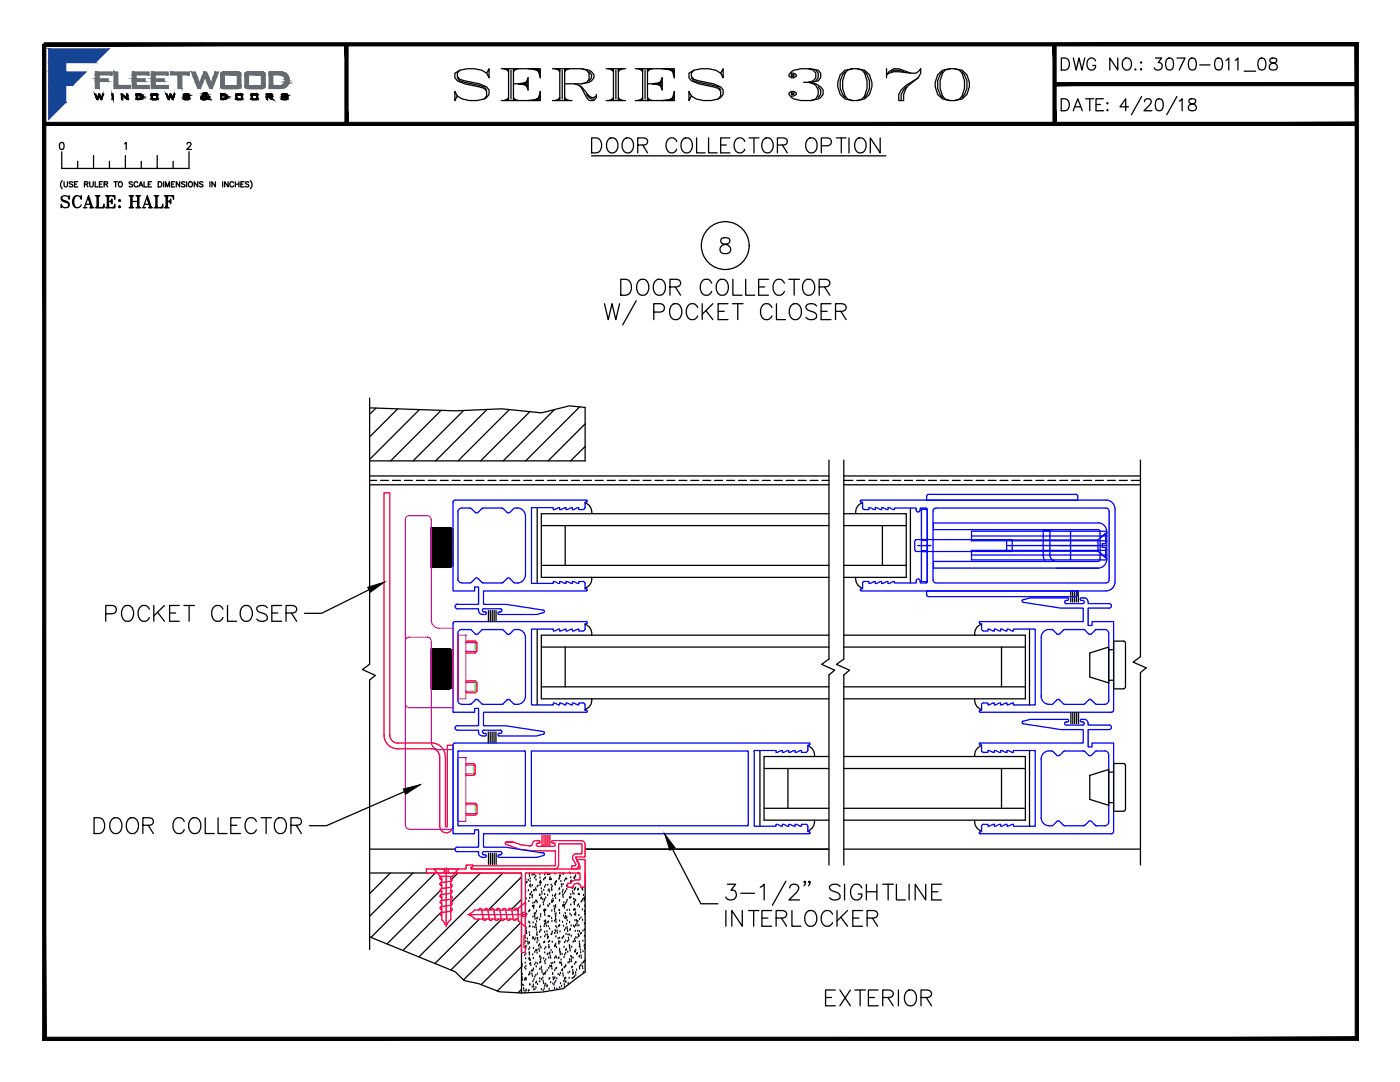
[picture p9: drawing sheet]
<svg xmlns="http://www.w3.org/2000/svg" width="279mm" height="216mm" viewBox="0 0 279 216" stroke-linecap="round" stroke-linejoin="round" font-family="sans-serif">
<!-- layer: TEXT -->
<g fill="none" stroke="#000" stroke-width=".25">
<path d="M118.1 27.5h1a1.59 1.59 0 0 1 1 1.5 1.59 1.59 0 0 1-1 1.5h-1zM118.1 31.1h58.7M121.3 27.9a1.1 1.1 0 0 1 1.3-.3 1.1 1.1 0 0 1 .7 1.1 1.31 1.31 0 0 1-.3 1.4 1.31 1.31 0 0 1-1.4 .3 1.89 1.89 0 0 1-.3-2.5zM124.4 27.9a1.1 1.1 0 0 1 1.3-.3 1.1 1.1 0 0 1 .7 1.1 1.31 1.31 0 0 1-.3 1.4 1.31 1.31 0 0 1-1.4 .3 1.89 1.89 0 0 1-.3-2.5zM127.3 28.9l1.7-.1a.71 .71 0 0 0 0-1.1l-.5-.2h-1.2v3M128.3 28.9l.9 1.6M135 28.2a1.09 1.09 0 0 0-1.2-.7 1.09 1.09 0 0 0-.9 1.2 1.3 1.3 0 0 0 .3 1.4 1.3 1.3 0 0 0 1.4 .3l.4-.6M136.2 27.9a1.1 1.1 0 0 1 1.2-.3 1.1 1.1 0 0 1 .8 1.1 1.31 1.31 0 0 1-.3 1.4 1.31 1.31 0 0 1-1.4 .3 1.89 1.89 0 0 1-.3-2.5zM139 27.5v3h1.7M141.4 27.5v3h1.7M143.8 28.9h1.1M145.7 27.5h-1.9v3h1.9"/>
<path d="M148.6 28.2a1.09 1.09 0 0 0-1.2-.7 1.09 1.09 0 0 0-.9 1.2 1.29 1.29 0 0 0 .3 1.4 1.29 1.29 0 0 0 1.4 .3l.4-.6M149.5 27.5h2M150.5 27.5v3M152.3 27.9a1.1 1.1 0 0 1 1.3-.3 1.1 1.1 0 0 1 .7 1.1 1.31 1.31 0 0 1-.3 1.4 1.31 1.31 0 0 1-1.4 .3 1.89 1.89 0 0 1-.3-2.5zM155.1 28.9l1.7-.1a.71 .71 0 0 0 0-1.1l-.4-.2h-1.3v3M156.1 28.9l1 1.6M161.1 27.9a1.09 1.09 0 0 1 1.3-.3 1.09 1.09 0 0 1 .7 1.1 1.29 1.29 0 0 1-.3 1.4 1.29 1.29 0 0 1-1.4 .3 1.83 1.83 0 0 1-.3-2.5zM163.9 29.1h1.3a.79 .79 0 0 0 .7-.8 .79 .79 0 0 0-.7-.8h-1.3v3M166.9 27.5h2M167.9 27.5v3M169.4 27.5v3M170.9 27.9a1.1 1.1 0 0 1 1.2-.3 1.1 1.1 0 0 1 .7 1.1 1.31 1.31 0 0 1-.3 1.4 1.31 1.31 0 0 1-1.4 .3 1.89 1.89 0 0 1-.2-2.5z"/>
<path d="M175.7 27.5v3l-2-3v3M123.9 55.7h1a1.69 1.69 0 0 1 1.1 1.6 1.69 1.69 0 0 1-1.1 1.6h-1zM127.7 55.9a1.21 1.21 0 0 1 1.8 1 1.39 1.39 0 0 1-.3 1.6 1.39 1.39 0 0 1-1.5 .3 1.96 1.96 0 0 1 0-2.9zM130.7 56.2a1.17 1.17 0 0 1 1.3-.4 1.17 1.17 0 0 1 .8 1.1 1.38 1.38 0 0 1-.3 1.6 1.38 1.38 0 0 1-1.5 .3 1.96 1.96 0 0 1-.3-2.6zM133.7 57.3h1.4l.4-.2a.74 .74 0 0 0 0-1.2l-.4-.2h-1.4v3.2M134.8 57.3l1 1.6M142 56.5a1.16 1.16 0 0 0-1.3-.8 1.16 1.16 0 0 0-.9 1.2 1.39 1.39 0 0 0 .3 1.6 1.39 1.39 0 0 0 1.5 .3l.4-.7M143.5 55.9a1.21 1.21 0 0 1 1.8 1 1.39 1.39 0 0 1-.2 1.6 1.39 1.39 0 0 1-1.6 .3 1.96 1.96 0 0 1 0-2.9zM144 47.6a.64 .64 0 0 0 .3 1 1.32 1.32 0 0 1 1.5 1.4l-.2 .3a1.23 1.23 0 0 1-1.9-.3 1.03 1.03 0 0 1 .9-1.2l.6-.2a.64 .64 0 0 0 .3-1l-.4-.2zM146.3 55.7v3.2h1.8M148.8 55.7v3.2h1.8M151.4 57.3h1.2"/>
<path d="M153.4 55.7h-2v3.2h2M156.5 56.5a1.16 1.16 0 0 0-1.3-.8 1.16 1.16 0 0 0-.9 1.2 1.38 1.38 0 0 0 .3 1.6 1.38 1.38 0 0 0 1.5 .3l.4-.7M157.4 55.7h2.2M158.5 55.7v3.2M160.5 56.2a1.17 1.17 0 0 1 1.3-.4 1.17 1.17 0 0 1 .8 1.1 1.38 1.38 0 0 1-.3 1.6 1.38 1.38 0 0 1-1.5 .3 1.96 1.96 0 0 1-.3-2.6zM163.5 57.3h1.3l.5-.2a.74 .74 0 0 0 0-1.2l-.5-.2h-1.3v3.2M164.5 57.3l1.1 1.6M120.6 60.6l.8 3.2 .8-3.2 .7 3.2 .8-3.2M127 60l-2.7 4.8M130.5 62.3h1.3a.84 .84 0 0 0 .8-.9 .84 .84 0 0 0-.8-.8h-1.3v3.2M134.2 60.7a1.22 1.22 0 0 1 1.9 1.1 1.39 1.39 0 0 1-.3 1.5 1.39 1.39 0 0 1-1.6 .3 1.96 1.96 0 0 1 0-2.9zM139.2 61.4a1.16 1.16 0 0 0-1.3-.8 1.16 1.16 0 0 0-.9 1.2 1.38 1.38 0 0 0 .3 1.5 1.38 1.38 0 0 0 1.5 .3l.4-.6"/>
<path d="M140.1 60.6v3.2M140.9 62l1.4 1.8M142.3 60.6l-2.2 2.1M143.3 62.1h1.2M145.3 60.6h-2v3.2h2M146.2 60.6h2.1M147.2 60.6v3.2M154 61.4a1.16 1.16 0 0 0-1.3-.8 1.16 1.16 0 0 0-.9 1.2 1.38 1.38 0 0 0 .3 1.5 1.38 1.38 0 0 0 1.5 .3l.4-.6M155 60.6v3.2h1.8M157.8 61.1a1.17 1.17 0 0 1 1.4-.5 1.17 1.17 0 0 1 .7 1.2 1.38 1.38 0 0 1-.3 1.5 1.38 1.38 0 0 1-1.5 .3 1.96 1.96 0 0 1-.3-2.5zM163 61.1a1.37 1.37 0 0 0-2.2 0 .83 .83 0 0 0 .7 .9l.9 .3a.77 .77 0 0 1 .5 .6 .77 .77 0 0 1-.2 .7 1.49 1.49 0 0 1-1.9-.3M163.9 62.1h1.2"/>
<path d="M165.8 60.6h-1.9v3.2h1.9M166.7 62.1h1.4l.4-.1a.73 .73 0 0 0 0-1.3l-.4-.1h-1.4v3.2M167.8 62.1l1.1 1.7M75 81.4l-1.2 1.3M79.4 81.6l-5.6 5.6M83.7 81.7l-9.9 10M88.1 81.9l-10.1 10.1M92.5 81.9l-10.1 10.1M97.2 81.7l-10.3 10.3M101.7 81.7l-10.3 10.3M105.7 82.1l-9.8 9.9M110.7 81.7l-10.3 10.3"/>
<path d="M115.7 81.2l-10.8 10.8M116.8 84.6l-7.4 7.4M116.8 89.1l-2.9 2.9M73.6 117.7l-9.4 4.7h-3.4M21.1 122.5h1.4a.83 .83 0 0 0 .7-.9 .83 .83 0 0 0-.7-.8h-1.4v3.2M24.6 121.3a1.16 1.16 0 0 1 1.3-.4 1.16 1.16 0 0 1 .8 1.1 1.38 1.38 0 0 1-.3 1.5 1.38 1.38 0 0 1-1.5 .3 1.99 1.99 0 0 1-.3-2.5zM29.8 121.6a1.16 1.16 0 0 0-1.3-.8 1.16 1.16 0 0 0-.9 1.2 1.38 1.38 0 0 0 .3 1.5 1.38 1.38 0 0 0 1.5 .3l.4-.6M30.7 120.8v3.2M31.5 122.2l1.3 1.8M32.8 120.8l-2.1 2.1M33.8 122.3h1.3M35.8 120.8h-2v3.2h2"/>
<path d="M36.7 120.8h2.1M37.7 120.8v3.2M44.5 121.6a1.16 1.16 0 0 0-1.3-.8 1.16 1.16 0 0 0-.9 1.2 1.38 1.38 0 0 0 .2 1.5 1.38 1.38 0 0 0 1.6 .3l.4-.6M45.4 120.8v3.2h1.8M48.2 121.3a1.17 1.17 0 0 1 1.4-.4 1.17 1.17 0 0 1 .8 1.1 1.38 1.38 0 0 1-.3 1.5 1.38 1.38 0 0 1-1.5 .3 1.96 1.96 0 0 1-.4-2.5zM53.3 121.3a1.39 1.39 0 0 0-2.1 0 .8 .8 0 0 0 .6 .9l.9 .3a.77 .77 0 0 1 .6 .6 .77 .77 0 0 1-.3 .7 1.45 1.45 0 0 1-1.8-.3M54.3 122.3h1.1M56.2 120.8h-1.9v3.2h1.9M57.1 122.3h1.3l.5-.1a.72 .72 0 0 0 0-1.2l-.5-.2h-1.3v3.2M58.1 122.3l1.1 1.7M80.7 158l-15.5 6.8h-3.5M18.8 163.2h1a1.68 1.68 0 0 1 1.1 1.5 1.68 1.68 0 0 1-1.1 1.6h-1z"/>
<path d="M22.2 163.6a1.16 1.16 0 0 1 1.4-.4 1.16 1.16 0 0 1 .7 1.2 1.38 1.38 0 0 1-.3 1.5 1.38 1.38 0 0 1-1.5 .3 1.92 1.92 0 0 1-.3-2.6zM25.5 163.6a1.17 1.17 0 0 1 1.4-.4 1.17 1.17 0 0 1 .7 1.2 1.38 1.38 0 0 1-.3 1.5 1.38 1.38 0 0 1-1.5 .3 1.96 1.96 0 0 1-.3-2.6zM28.5 164.7h1.4l.4-.2a.74 .74 0 0 0 0-1.2l-.4-.1h-1.4v3.1M29.6 164.7l1 1.6M36.8 163.9a1.15 1.15 0 0 0-1.3-.7 1.15 1.15 0 0 0-1 1.2 1.38 1.38 0 0 0 .3 1.5 1.38 1.38 0 0 0 1.5 .3l.5-.6M38 163.6a1.16 1.16 0 0 1 1.3-.4 1.16 1.16 0 0 1 .8 1.2 1.38 1.38 0 0 1-.3 1.5 1.38 1.38 0 0 1-1.5 .3 1.92 1.92 0 0 1-.3-2.6zM41 163.2v3.1h1.8M43.5 163.2v3.1h1.8M46.1 164.7h1.2M48 163.2h-1.9v3.1h1.9M51.2 163.9a1.15 1.15 0 0 0-1.4-.7 1.15 1.15 0 0 0-.9 1.2 1.38 1.38 0 0 0 .3 1.5 1.38 1.38 0 0 0 1.5 .3l.5-.6M52.1 163.2h2.1"/>
<path d="M53.1 163.2v3.1M55.1 163.6a1.16 1.16 0 0 1 1.3-.4 1.16 1.16 0 0 1 .8 1.2 1.38 1.38 0 0 1-.3 1.5 1.38 1.38 0 0 1-1.5 .3 1.99 1.99 0 0 1-.3-2.6zM58.1 164.7h1.3l.5-.2a.74 .74 0 0 0 0-1.2l-.5-.1h-1.3v3.1M59.1 164.7l1.1 1.6M134.2 169.4l5.7 10.9h3.4M145.2 176.4h1.6l-.9 1.2a1.01 1.01 0 0 1 1.1 1.2 1.01 1.01 0 0 1-1.4 .8l-.4-.2-.3-.4M147.8 178.2h2.8M151.7 177l.8-.6v3.2M156.8 175.8l-2.6 4.8M157.6 177.2a.77 .77 0 0 1 .6-.8h.6a.75 .75 0 0 1 .5 1.2l-1.8 2h2.1M160.8 176l-.2 .1-.2-.1 .2-.2a.58 .58 0 0 1-.2 .9M161.6 176l-.1 .1-.1-.1 .1-.2a.59 .59 0 0 1-.1 .9"/>
<path d="M167.7 176.9a1.41 1.41 0 0 0-2.2 0 .78 .78 0 0 0 .7 .9l.8 .3a.76 .76 0 0 1 .6 .6 .76 .76 0 0 1-.3 .7 1.47 1.47 0 0 1-1.8-.3M168.5 176.4v3.2M172 177.2a1.16 1.16 0 0 0-1.3-.8 1.16 1.16 0 0 0-.9 1.2 1.38 1.38 0 0 0 .3 1.5 1.38 1.38 0 0 0 1.5 .3l.4-.6v-.4h-.7M172.9 176.4v3.2M172.9 177.9h2.1M175 176.4v3.2M176.2 176.4h2.1M177.2 176.4v3.2M178.9 176.4v3.2h1.8M181.4 176.4v3.2M184.7 176.4v3.2l-2.1-3.2v3.2M185.9 177.9h1.3"/>
<path d="M187.9 176.4h-2v3.2h2M144.9 181.7v3.1M148.1 181.7v3.1l-2.1-3.1v3.1M149.4 181.7h2M150.4 181.7v3.1M152.1 183.2h1.1M154 181.7h-1.9v3.1h1.9M154.9 183.2h1.4l.4-.2a.72 .72 0 0 0 0-1.2l-.4-.1h-1.4v3.1M156 183.2l1 1.6M158 181.7v3.1h1.8M160.9 182.1a1.16 1.16 0 0 1 1.3-.4 1.16 1.16 0 0 1 .8 1.2 1.38 1.38 0 0 1-.3 1.5 1.38 1.38 0 0 1-1.5 .3 1.95 1.95 0 0 1-.3-2.6zM164.8 199h1.2"/>
<path d="M166.2 182.4a1.17 1.17 0 0 0-1.4-.7 1.17 1.17 0 0 0-.9 1.2 1.38 1.38 0 0 0 .3 1.5 1.38 1.38 0 0 0 1.5 .3l.5-.6M166.7 197.5h-1.9v3.2h1.9M167 181.7v3.1M167.6 197.5l2.1 3.2M167.8 183l1.3 1.8M169.1 181.7l-2.1 2.1M169.7 197.5l-2.1 3.2M170.2 183.2h1.2M170.6 197.5h2.1M171.7 197.5v3.2M172.1 181.7h-1.9v3.1h1.9M173.1 183.2h1.3l.5-.2a.72 .72 0 0 0 0-1.2l-.5-.1h-1.3v3.1"/>
<path d="M173.3 199h1.2M174.1 183.2l1.1 1.6M175.3 197.5h-2v3.2h2M176.2 199h1.3l.5-.1a.72 .72 0 0 0 0-1.2l-.5-.2h-1.3v3.2M177.2 199l1.1 1.7M179.3 197.5v3.2M180.8 198a1.15 1.15 0 0 1 1.3-.4 1.15 1.15 0 0 1 .8 1.1 1.38 1.38 0 0 1-.3 1.6 1.38 1.38 0 0 1-1.5 .2 1.95 1.95 0 0 1-.3-2.5zM183.8 199h1.4l.4-.1a.72 .72 0 0 0 0-1.2l-.4-.2h-1.4v3.2M184.9 199l1 1.7"/>
<circle cx="144.7" cy="49" r="4.8"/>
</g>
<!-- layer: RUBBER_BUMPER -->
<path d="M89.6 105.3a.81 .81 0 0 1 .8 .8v6.3a.79 .79 0 0 1-.8 .8M89.6 105.3h-3.5v7.9h3.5M89.6 129.5a.79 .79 0 0 1 .8 .8M89.6 129.5h-3.5v8h3.5M90.4 130.3v6.3a.79 .79 0 0 1-.8 .8" fill="none" stroke="#000" stroke-width=".25"/>
<!-- layer: 0 -->
<g fill="#000" stroke="#000" stroke-width=".2">
<path d="M86.1 105.3h3.7zM86.1 105.3h3.7z"/>
<path d="M86.1 105.3h3.8zM86.1 105.3h3.8z"/>
<path d="M86.1 113.2h3.7zM86.1 113.2h3.5z"/>
<path d="M86.1 105.3l3.9 .1zM86.1 105.3l3.9 .1z"/>
<path d="M86.1 113.2h3.8zM86.1 113.2h3.7z"/>
<path d="M86.1 105.4l4 .1zM86.1 105.4l4 .1z"/>
<path d="M86.1 113.1h3.9zM86.1 113.1l3.8 .1z"/>
<path d="M86.1 105.5l4.2 .1zM86.1 105.5l4.2 .1z"/>
<path d="M86.1 113h4zM86.1 113l3.9 .1z"/>
<path d="M86.1 105.6l4.2 .1v-.1zM86.1 105.6l4.2 .1h-4.2z"/>
<path d="M86.1 112.9h4.2zM86.1 112.9l4 .1z"/>
<path d="M86.1 105.7l4.3 .1-.1-.1zM86.1 105.7l4.3 .1h-4.3z"/>
<path d="M86.1 112.8l4.2 .1v-.1zM86.1 112.8l4.2 .1h-4.2z"/>
<path d="M86.1 105.8l4.3 .1v-.1zM86.1 105.8l4.3 .1h-4.3z"/>
<path d="M86.1 112.7l4.2 .1 .1-.1zM86.1 112.7l4.2 .1h-4.2z"/>
<path d="M86.1 105.9l4.3 .2v-.2zM86.1 105.9l4.3 .2h-4.3z"/>
<path d="M86.1 106.1l4.3 3.1v-3.1zM86.1 106.1l4.3 3.1h-4.3z"/>
<path d="M86.1 109.2l4.3 3.2v-3.2zM86.1 109.2l4.3 3.2h-4.3z"/>
<path d="M86.1 112.4l4.3 .2v-.2zM86.1 112.4l4.3 .2h-4.3z"/>
<path d="M86.1 112.6l4.3 .1v-.1zM86.1 112.6l4.3 .1h-4.3z"/>
<path d="M86.1 129.5h3.7zM86.1 129.5h3.7z"/>
<path d="M86.1 129.5l3.8 .1zM86.1 129.5l3.8 .1z"/>
<path d="M86.1 137.4h3.7zM86.1 137.4l3.5 .1z"/>
<path d="M86.1 129.6h3.9zM86.1 129.6h3.9z"/>
<path d="M86.1 137.4h3.8zM86.1 137.4h3.7z"/>
<path d="M86.1 129.6l4 .1zM86.1 129.6l4 .1z"/>
<path d="M86.1 137.3h3.9zM86.1 137.3l3.8 .1z"/>
<path d="M86.1 129.7l4.2 .1-.2-.1zM86.1 129.7l4.2 .1h-4.2z"/>
<path d="M86.1 137.3h4zM86.1 137.3h3.9z"/>
<path d="M86.1 129.8l4.2 .1v-.1zM86.1 129.8l4.2 .1h-4.2z"/>
<path d="M86.1 137.2l4 .1 .2-.1zM86.1 137.2l4 .1h-4z"/>
<path d="M86.1 129.9l4.3 .1-.1-.1zM86.1 129.9l4.3 .1h-4.3z"/>
<path d="M86.1 137.1l4.2 .1v-.1zM86.1 137.1l4.2 .1h-4.2z"/>
<path d="M86.1 130l4.3 .2v-.2zM86.1 130l4.3 .2h-4.3z"/>
<path d="M86.1 136.9l4.2 .2 .1-.2zM86.1 136.9l4.2 .2h-4.2z"/>
<path d="M86.1 130.2l4.3 .1v-.1zM86.1 130.2l4.3 .1h-4.3z"/>
<path d="M86.1 130.3l4.3 3.2v-3.2zM86.1 130.3l4.3 3.2h-4.3z"/>
<path d="M86.1 133.5l4.3 3.1v-3.1zM86.1 133.5l4.3 3.1h-4.3z"/>
<path d="M86.1 136.6l4.3 .2v-.2zM86.1 136.6l4.3 .2h-4.3z"/>
<path d="M86.1 136.8l4.3 .1v-.1zM86.1 136.8l4.3 .1h-4.3z"/>
</g>
<!-- layer: MISC -->
<g fill="none" stroke="#000" stroke-width=".25">
<path d="M73.8 79.5v53l-1.5 1.1 2.6 1.2-1.1 .9v53.8M73.8 81.4l17 .6 9.4-.4 7.9 .8 5.5-1.4 3.2 .3v10.7h-43M165.4 91.8v39.7l-1.4 1.1 2.6 1.1-1.2 1v37.9M168.4 91.8v39.7l-1.5 1.1 2.6 1.1-1.1 1v37.9M227.6 91.8v39.2l-1.5 1.1 2.6 1.2-1.1 .9v38.4M217.5 130.3l3.8-1.2v7.2l-3.8-1.2zM221.3 129.6h.9M221.3 135.7h.9M224.2 137.4l.4-.3v-8.8l-.2-.3-.2-.1h-2v9.6h2M217.5 154.7l3.8-1.2v7.2l-3.8-1.2zM221.3 154.1h.9M224.6 152.7v-.2l-.4-.1h-2v9.5h2"/>
<path d="M224.6 152.8v8.7v.2l-.4 .2M73.8 174.2h30.3M104.1 174.3v23.8M116.8 174.2v19.8l-4.4 3.3-4.2 .7-4.1 .1-4.4-.2-4.1-1.6-3-.6-1.8-1.8-17-7M221.3 160.2h.9"/>
</g>
<!-- layer: ALUM-RED -->
<g fill="none" stroke="#f00" stroke-width=".25">
<path d="M86.2 148.2a2.73 2.73 0 0 1 2.7 2.8M86.2 149.4a1.58 1.58 0 0 1 1.5 1.6M86.2 148.3h-6.8a1.58 1.58 0 0 1-1.6-1.6v-48.4h-1.2v48.4a2.72 2.72 0 0 0 2.8 2.7h6.8M88.9 151v13.8l.2 .2 .2-.2v-16.1h1.1v16.1a1.32 1.32 0 0 1-1.3 1.4 1.32 1.32 0 0 1-1.4-1.4l.1-13.8M86.6 173.4h2.1v.7h.8v-.7h2l-1.2 1.5h-2.5zM88.1 178.5a.31 .31 0 0 0-.3 .3 .31 .31 0 0 0 .3 .3M88.2 178.8l-.1 .9a.31 .31 0 0 0-.3 .3 .31 .31 0 0 0 .3 .3M88.2 176.4l-.1 .9a.31 .31 0 0 0-.3 .3 .31 .31 0 0 0 .3 .3M88.2 175.2l-.1 .9a.31 .31 0 0 0-.3 .3 .31 .31 0 0 0 .3 .3M88.2 174.9h-.1a.31 .31 0 0 0-.3 .3 .31 .31 0 0 0 .3 .3M88.2 177.6v.9M88.4 174.9h-.3"/>
<path d="M89 173.2v11.7M89.9 180a.32 .32 0 0 1 .3 .3 .32 .32 0 0 1-.2 .3l-.1 2.9-.6 .9M89.9 178.8a.31 .31 0 0 1 .3 .3 .31 .31 0 0 1-.3 .3M89.9 177.6a.31 .31 0 0 1 .3 .3 .31 .31 0 0 1-.3 .3l.1 .9M89.9 176.4a.31 .31 0 0 1 .3 .3 .31 .31 0 0 1-.3 .3M89.9 175.2a.31 .31 0 0 1 .3 .3 .31 .31 0 0 1-.3 .3l.1 .9M90 174.9v.6M90 177.1v.8M90 179.4v.9M90 175.8l-1.9 .3M90 179.4l-1.9 .3M90 178.2l-1.9 .3"/>
<path d="M90 177l-1.9 .3M93 173.3l-.1 .1h-3.7l-.2 .2-.1-.2h-3.7l-.1 .1v.6l.1 .1h18.7l.1 .1M93 172.7l.2-.1h1.1l.1 .2M93 172.7v.6M94 173.2l.1 .2zM94.1 173.4h21.5M94.5 172.7l-.5 .5 .4-.4M101.1 168l-.3 .2 .1 .3 2.8 1 2.6 .3h4.4M101.1 168h1.3h-1.3M102.4 168l1.5 .6 1.9 .2 .3-.1 .1-.3M104.1 174.3v15.6l.1 .1M107.3 168.2a.33 .33 0 0 0-.3 .4 .33 .33 0 0 0 .3 .3"/>
<path d="M107.4 168.2h.1M107.5 167.7l.3 .3-.3 .2M107.5 167.7a.96 .96 0 0 0-1.3 .7M108.2 166.6v2.3M108.6 166.6v2.3M108.9 166.6v2.3M109.3 166.6v2.3M109.7 166.6v2.3M110.3 167.7l-.2 .3 .2 .2M110.3 168.2a.33 .33 0 0 1 .5 .3 .33 .33 0 0 1-.3 .4h-3.1M110.3 167.7h5.7M110.7 169.7l.1 .2"/>
<path d="M110.8 172.6l-.1 .2h-16.2M110.8 169.9v2.7M111.6 168.4l-.1 .1v4.1a.81 .81 0 0 1-.8 .8M111.6 168.4h4.4M113.3 176.4l.1 .7M113.4 176.2l-.1 .2M113.4 177.1h1M114.1 173.3l.1 .1M114.2 172.7l-.1 .6M114.4 177a.79 .79 0 0 1 .8-.8 .79 .79 0 0 1 .7 .8M114.4 171.5l.5 1M114.8 172.7l-.6 .1"/>
<path d="M114.9 172.4v.2M114.9 172.6l-.1 .1M115 170.3a.77 .77 0 0 0-.6 1.2M115.3 171.5l-.2 .3 .7 1.1v.4M115.3 171.5h1.3M115.4 173.1l-.4 .3h-.8M115.6 174.2l.2 .1-.1 1.1-.1 .2M115.6 174.2h-10.7v12.5h-.3v2.4h.3v.8M115.6 175.6a1.65 1.65 0 0 0-1.7 .7h-.5M115.7 173.3l-.1 .1M116 167.7a.79 .79 0 0 1 .8 .8M116 168.4l.1 .1"/>
<path d="M116.1 170.2l-.1 .2h-1M116.1 168.5v1.7M116.6 171.5l.1 .1M116.7 176.9l-.1 .2h-.6M116.7 170.9l-.1 .1h-1.7l.6 1.4-.2 .7M116.8 168.5v2.4M116.8 171.6v5.3M88.1 182.1a.31 .31 0 0 0-.3 .3 .31 .31 0 0 0 .3 .3M88.1 180.9a.31 .31 0 0 0-.3 .3 .31 .31 0 0 0 .3 .3M88.2 182.2l-.1 1.3 .8 1 .3-.1M88.2 180v.9M88.2 181.1v.8"/>
<path d="M89.9 181.2a.31 .31 0 0 1 .3 .3 .31 .31 0 0 1-.3 .3M90 181.8l-1.9 .3M90 180.6l-1.9 .3M93.3 182.5h11.8M95.5 181.6a.31 .31 0 0 1 .3-.3 .31 .31 0 0 1 .4 .3l.2 1.8M96 181.6h-1.3l-.9 .7v.3l.9 .8M96.3 181.6h.9M96.4 183.4a.31 .31 0 0 0 .3 .3 .31 .31 0 0 0 .3-.3M96.7 181.6a.31 .31 0 0 1 .3-.3 .31 .31 0 0 1 .3 .3M97.6 183.4a.31 .31 0 0 0 .3 .3 .31 .31 0 0 0 .3-.3M97.9 181.6a.31 .31 0 0 1 .3-.3 .31 .31 0 0 1 .3 .3M98.3 181.6h-.9l.2 1.8h-2.9"/>
<path d="M98.6 181.6h.8M98.6 181.5l.2 1.9h-.9M98.8 183.4a.31 .31 0 0 0 .3 .3 .31 .31 0 0 0 .3-.3M99.1 181.6a.31 .31 0 0 1 .3-.3 .31 .31 0 0 1 .3 .3M99.8 181.6h.8M99.8 181.5l.2 1.9h-.9M100 183.4a.31 .31 0 0 0 .3 .3 .31 .31 0 0 0 .3-.3M100.3 181.6a.31 .31 0 0 1 .3-.3 .31 .31 0 0 1 .3 .3l.3 1.8h-.9M101 181.6h.8M101.2 183.4a.31 .31 0 0 0 .3 .3 .31 .31 0 0 0 .3-.3M101.5 181.6a.31 .31 0 0 1 .3-.3 .31 .31 0 0 1 .3 .3M101.5 183.4h.9"/>
<path d="M102.2 181.6h.8M102.2 181.5l.2 1.9M102.4 183.4a.31 .31 0 0 0 .3 .3 .31 .31 0 0 0 .3-.3M102.7 181.6a.31 .31 0 0 1 .3-.3 .31 .31 0 0 1 .3 .3l.1 .2M102.7 183.4h.7M103.4 181.6h.1M103.4 181.3l1.5-1.3v2.1h-.7v.8h.7v2l-1.5-1.2zM104.2 190.1h.5M104.8 189.9l-.1 .1"/>
</g>
<!-- layer: SILL-PAN -->
<g fill="none" stroke="#000" stroke-width=".25">
<path d="M73.8 96.7h91.6M73.8 95.9h1.4M73.8 95h91.6M75.9 95.9h1.6M78.3 95.9h1.6M80.7 95.9h1.6M83.1 95.9h1.6M85.5 95.9h1.6M87.9 95.9h1.6M90.2 95.9h1.6M92.6 95.9h1.6M95 95.9h1.6"/>
<path d="M97.4 95.9h1.6M99.8 95.9h1.5M102.2 95.9h1.5M104.5 95.9h1.6M106.9 95.9h1.6M109.3 95.9h1.6M111.7 95.9h1.6M114 95.9h1.6M116.4 95.9h1.6M118.8 95.9h1.6M121.2 95.9h1.6M123.6 95.9h1.6"/>
<path d="M126 95.9h1.5M128.3 95.9h1.6M130.7 95.9h1.6M133.1 95.9h1.6M135.5 95.9h1.6M137.9 95.9h1.5M140.2 95.9h1.6M142.6 95.9h1.6M145 95.9h1.6M147.4 95.9h1.6M149.8 95.9h1.6M152.1 95.9h1.6"/>
<path d="M154.5 95.9h1.6M156.9 95.9h1.6M159.3 95.9h1.6M161.7 95.9h1.6M164.1 95.9h1.3M168.4 96.7h59.2M168.4 95.9h1.8M168.4 95h59.2M171 95.9h1.6M173.4 95.9h1.6M175.8 95.9h1.6M178.2 95.9h1.5"/>
<path d="M180.5 95.9h1.6M182.9 95.9h1.6M185.3 95.9h1.6M187.7 95.9h1.6M190.1 95.9h1.5M192.4 95.9h1.6M194.8 95.9h1.6M197.2 95.9h1.6M199.6 95.9h1.6M202 95.9h1.6M204.3 95.9h1.6M206.7 95.9h1.6"/>
<path d="M209.1 95.9h1.6M211.5 95.9h1.6M213.9 95.9h1.6M216.3 95.9h1.5M218.6 95.9h1.6M221 95.9h1.6M223.4 95.9h1.6M225.8 95.9h1.8M73.8 169.4h17M116.8 169.4h48.6M168.4 169.4h59.2"/>
</g>
<!-- layer: 0 -->
<g fill="none" stroke="#000" stroke-width=".25">
<path d="M12.1 28.5a.45 .45 0 0 1 .6 .2l.1 .3a.62 .62 0 0 1-.4 .8h-.1a.88 .88 0 0 1-.2-1.3zM12.3 30.3v3.3h25.4v-3.3M12.4 36a1.09 1.09 0 0 0 0 1.6M12.8 36.3v.8l.3 .2 .3-.2 .1-.8M14.5 36.4l-.2-.1-.5 .1 .1 .2 .6 .4-.2 .3-.5-.2M14.9 36.7h.4M15.5 32.2v1.4M15.5 36.3h-.6v1h.6M16.9 36.7h.6v-.4h-.6v1M17.2 36.7l.4 .6M17.9 36.3l.1 .8 .2 .2h.3l.1-.3v-.7M18.7 31v2.6"/>
<path d="M19 36.3v1h.6M19.8 36.7h.4M20.5 36.3h-.7v1h.7M20.8 36.7h.6v-.4h-.6v1M21.1 36.7l.4 .6M21.8 32.2v1.4M22.7 36.3h.7M23.1 36.3v1M23.8 36.3a.47 .47 0 0 1 .7 .5 .47 .47 0 0 1-.8 .3l-.1-.5zM24.9 28.7l.3-.3v1.4M25 31v2.6M26.5 36.4l-.3-.1-.4 .1 .1 .2 .6 .4-.3 .3-.4-.2"/>
<path d="M27.5 36.5a.38 .38 0 0 0-.4-.2 .38 .38 0 0 0-.3 .3v.3a.38 .38 0 0 0 .3 .4 .38 .38 0 0 0 .4-.3M27.7 37.3l.4-1 .4 1M27.9 37h.4M28.2 32.2v1.4M28.7 36.3v1h.6M29.6 36.7h.4M30.3 36.3h-.7v1h.7M31.4 31v2.6M31.6 36.3h.3a.56 .56 0 0 1 .4 .5 .56 .56 0 0 1-.4 .5h-.3zM32.6 36.3v1M33 37.3v-1l.4 1 .4-1v1M34.2 36.7h.4"/>
<path d="M34.5 32.2v1.4M34.9 36.3h-.7v1h.7M35.9 36.3v1l-.7-1v1M36.9 36.4l-.2-.1-.5 .1 .1 .2 .6 .4-.2 .3-.5-.2M37.3 36.3v1M37.3 28.8l.3-.4 .4 .1 .1 .2-.2 .5-.6 .6h.9M37.7 36.4l.1-.1a.47 .47 0 0 1 .6 .5 .47 .47 0 0 1-.7 .3zM39.5 36.3v1l-.7-1v1M40.5 36.4l-.3-.1-.4 .1 .1 .2 .6 .4-.3 .3-.4-.2M41.9 36.3v1M43 36.3v1l-.7-1v1M44.4 36.3v1"/>
<path d="M45.5 36.3v1l-.7-1v1M46.6 36.5a.38 .38 0 0 0-.4-.2 .38 .38 0 0 0-.3 .3v.3a.38 .38 0 0 0 .3 .4 .38 .38 0 0 0 .4-.3M47 36.7h.7M47 36.3v1M47.7 36.3v1M48.1 36.7h.4M48.7 36.3h-.6v1h.6M49.7 36.4l-.3-.1-.4 .1v.2l.7 .4-.3 .3-.4-.2M50 36a1.09 1.09 0 0 1 0 1.6M77.9 174.2l-4.1 4.1M82.4 174.2l-8.6 8.6M86.9 174.2l-12.9 12.8"/>
<path d="M87.9 177.7l-10.7 10.7M91.4 174.2l-1.2 1.2M95.9 174.2l-5.9 5.8M100.4 174.2l-16.8 16.7M104.1 175l-6.6 6.6M104.1 179.5l-2 1.9M104.9 178h.1M104.9 175.5h.1M105 179.4h.1M105.1 176.2h.1M105.2 176.1h.1M105.4 175.7h.1"/>
<path d="M105.5 177.7h.1M105.5 179.9h.1M105.6 174.5h.1M105.7 174.9h.1M105.7 176.8h.1M105.7 174.3h.1M105.7 179.3h.1M105.7 178.6h.1M105.8 175.9h.1M105.8 175.4h.1M105.9 176.6h.1M105.9 178.4h.1"/>
<path d="M105.9 177h.1M106.1 178.1h.1M106.2 178.7h.1M106.2 174.6h.1M106.2 179.1h.1M106.3 176.7h.1M106.3 178.8h.1M106.5 177.8h.1M106.5 174.6h.1M106.7 174.4h.1M106.7 177.7h.1M106.7 175.2h.1"/>
<path d="M106.9 179.8h.1M106.9 177.3h.1M106.9 174.9h.1M107 175.6h.1M107 177.7h.1M107.1 179.8h.1M107.2 176.9h.1M107.4 176.8h.1M107.7 178.6h.1M107.7 176.1h.1M107.7 174.5h.1M107.8 175.2h.1"/>
<path d="M107.8 176.7h.1M107.8 178.7h.1M107.8 175.8h.1M107.9 176.3h.1M107.9 179.3h.1M108 176.1h.1M108 177.3h.1M108.1 179.2h.1M108.1 178h.1M108.2 178.4h.1M108.3 179.5h.1M108.5 175.6h.1"/>
<path d="M108.5 177.6h.1M108.6 179.8h.1M108.7 179.5h.1M108.7 177h.1M108.7 174.6h.1M108.7 178.5h.1M108.7 175.3h.1M108.9 175.2h.1M108.9 179.2h.1M108.9 176.7h.1M108.9 174.2h.1M109.2 174.5h.1"/>
<path d="M109.3 178.7h.1M109.3 176.6h.1M109.4 177.7h.1M109.5 174.5h.1M109.6 177.6h.1M109.7 178h.1M109.7 175.5h.1M109.7 174.5h.1M109.8 175.1h.1M109.9 175.5h.1M110 176.6h.1M110 175.5h.1"/>
<path d="M110 177.6h.1M110.1 177.3h.1M110.1 179.7h.1M110.1 177.7h.1M110.2 176.9h.1M110.3 180h.1M110.3 178.7h.1M110.4 179.4h.1M110.4 179.8h.1M110.7 178.9h.1M110.7 176.4h.1M110.8 174.4h.1"/>
<path d="M110.8 176.6h.1M110.8 178.6h.1M110.9 178.5h.1M110.9 176.1h.1M110.9 179.3h.1M111 175.9h.1M111.5 175.5h.1M111.6 177.5h.1M111.6 178.5h.1M111.7 179.7h.1M111.7 179.8h.1M111.7 177.3h.1"/>
<path d="M111.7 174.9h.1M111.7 175.3h.1M111.7 178.3h.1M111.8 174.4h.1M111.8 174.8h.1M112 175.9h.1M112 176.5h.1M112.1 176.9h.1M112.2 178h.1M112.3 174.4h.1M112.3 178.7h.1M112.4 176.5h.1"/>
<path d="M112.4 178.6h.1M112.4 179.1h.1M112.4 177.6h.1M112.4 174.5h.1M112.5 174.3h.1M112.7 178.2h.1M112.7 175.8h.1M112.9 177.9h.1M112.9 175.4h.1M113.1 175.4h.1M113.1 176.8h.1M113.1 177.5h.1"/>
<path d="M113.2 179.6h.1M113.2 176.7h.1M113.6 179.1h.1M113.6 174.2h.1M113.8 179.2h.1M113.8 174.3h.1M113.9 176h.1M113.9 178.5h.1M113.9 175.1h.1M113.9 179.1h.1M114 175.8h.1M114.2 177.3h.1"/>
<path d="M114.3 177.9h.1M114.3 178.3h.1M114.5 179.4h.1M114.6 178.4h.1M114.6 175.2h.1M114.6 175.4h.1M114.6 177.4h.1M114.7 177.6h.1M114.7 175.1h.1M114.7 179.6h.1M114.9 179.7h.1M114.9 177.2h.1"/>
<path d="M114.9 174.8h.1M115.3 177.6h.1M115.4 174.3h.1M115.4 174.4h.1M115.4 178.5h.1M115.4 177.5h.1M115.4 176.4h.1M115.6 178.5h.1M116 180h.1M116.1 179.8h.1M116.2 177.4h.1M116.2 179.5h.1"/>
<path d="M116.2 177.2h.1M116.3 177.6h.1M116.4 178.7h.1M116.5 179.3h.1M116.6 179.7h.1M116.6 179.4h.1M116.8 179.1h.1M88.2 181.9l-7.8 7.7M95.7 183.4l-8.9 8.9M100.1 183.5l-10.1 10M103.9 184.1l-11.4 11.4M104.1 188.4l-8.1 8.1"/>
<path d="M104.1 197.4l-.7 .7M104.1 192.9l-4.8 4.9M104.1 190.3h.1M104.1 194.5h.1M104.2 194.5h.1M104.2 192.9h.1M104.2 192.4h.1M104.2 195.2h.1M104.2 196.5h.1M104.3 195.6h.1M104.4 196.6h.1M104.5 197.3h.1"/>
<path d="M104.5 197.7h.1M104.7 195.6h.1M104.7 193.1h.1M104.7 190.7h.1M104.7 188.2h.1M104.8 198.1h.1M104.8 195.4h.1M104.8 192.2h.1M104.8 187.1h.1M104.9 189h.1M104.9 195.2h.1M104.9 191.3h.1"/>
<path d="M104.9 189.3h.1M104.9 182.9h.1M104.9 180.5h.1M104.9 185.8h.1M104.9 193.4h.1M104.9 192.8h.1M104.9 190.3h.1M104.9 187.9h.1M104.9 185.4h.1M104.9 182.6h.1M105 185.2h.1M105 197.8h.1"/>
<path d="M105 195.3h.1M105 188.8h.1M105 195.5h.1M105 197.6h.1M105.1 185.9h.1M105.1 182.5h.1M105.1 186.3h.1M105.2 187.4h.1M105.3 188h.1M105.4 188.4h.1M105.5 197.8h.1M105.5 194.6h.1"/>
<path d="M105.5 189.5h.1M105.5 181.9h.1M105.5 191.4h.1M105.6 184h.1M105.6 197.6h.1M105.6 190.1h.1M105.6 188.2h.1M105.6 186.1h.1M105.6 185h.1M105.7 190.6h.1M105.7 190.2h.1M105.7 191.2h.1"/>
<path d="M105.7 189.1h.1M105.7 186.7h.1M105.7 184.2h.1M105.7 181.7h.1M105.7 181.8h.1M105.7 192.4h.1M105.7 194.4h.1M105.7 196.5h.1M105.7 194.1h.1M105.7 191.6h.1M105.8 184.8h.1M105.8 191.6h.1"/>
<path d="M105.9 192.3h.1M105.9 192.7h.1M106.1 193.8h.1M106.2 194.4h.1M106.2 196.9h.1M106.2 194.8h.1M106.2 193.8h.1M106.3 180.8h.1M106.3 190.5h.1M106.3 185h.1M106.3 187.4h.1M106.4 180.2h.1"/>
<path d="M106.4 195.9h.1M106.4 183h.1M106.4 187.1h.1M106.4 193.6h.1M106.4 184.1h.1M106.4 180.9h.1M106.4 196.5h.1M106.4 189.2h.1M106.4 191.3h.1M106.4 181h.1M106.5 193.4h.1M106.5 187.2h.1"/>
<path d="M106.5 181.3h.1M106.5 196.9h.1M106.5 197.5h.1M106.6 195.5h.1M106.6 180.8h.1M106.6 182.3h.1M106.7 182.6h.1M106.7 180.1h.1M106.7 183h.1M106.7 195h.1M106.7 192.5h.1M106.7 190h.1"/>
<path d="M106.7 187.6h.1M106.7 185.1h.1M106.7 197.5h.1M106.8 183.4h.1M106.9 182.3h.1M106.9 184.5h.1M106.9 194.6h.1M106.9 192.2h.1M106.9 189.7h.1M106.9 187.2h.1M106.9 184.8h.1M106.9 196.1h.1"/>
<path d="M107 197.1h.1M107 185.1h.1M107 192.9h.1M107 189.8h.1M107.1 185.5h.1M107.1 181.9h.1M107.1 183.9h.1M107.1 196h.1M107.1 186.5h.1M107.1 183.4h.1M107.2 186.1h.1M107.2 188.1h.1"/>
<path d="M107.2 189.6h.1M107.2 190.2h.1M107.2 186.6h.1M107.2 180.1h.1M107.3 192.3h.1M107.3 194.4h.1M107.3 196.4h.1M107.3 183.2h.1M107.3 187.3h.1M107.3 187.7h.1M107.5 188.8h.1M107.6 189.4h.1"/>
<path d="M107.6 189.8h.1M107.7 191h.1M107.7 188.5h.1M107.7 186h.1M107.7 183.6h.1M107.7 181.1h.1M107.7 195.9h.1M107.7 193.4h.1M107.7 195.3h.1M107.7 192.1h.1M107.8 190.9h.1M107.8 180.8h.1"/>
<path d="M107.8 188.9h.1M107.8 185.7h.1M107.8 191.5h.1M107.9 185h.1M107.9 192h.1M107.9 182.9h.1M107.9 187h.1M107.9 182.5h.1M108 189.2h.1M108 191.2h.1M108 185.6h.1M108 193.3h.1"/>
<path d="M108.1 193h.1M108.1 197.5h.1M108.1 195.4h.1M108.1 193.7h.1M108.2 194.1h.1M108.3 195.2h.1M108.4 197.7h.1M108.4 180.1h.1M108.4 195.8h.1M108.4 194.5h.1M108.5 180.5h.1M108.5 196.2h.1"/>
<path d="M108.5 191.3h.1M108.5 188.1h.1M108.6 194.4h.1M108.6 181.8h.1M108.6 181.6h.1M108.6 197.3h.1M108.6 184.9h.1M108.6 183.9h.1M108.6 181.7h.1M108.7 188h.1M108.7 182.3h.1M108.7 186h.1"/>
<path d="M108.7 188.1h.1M108.7 184.4h.1M108.7 182h.1M108.7 190.1h.1M108.7 196.8h.1M108.7 194.3h.1M108.7 191.9h.1M108.7 189.4h.1M108.7 186.9h.1M108.7 182.7h.1M108.8 181.6h.1M108.8 194.3h.1"/>
<path d="M108.8 192.3h.1M108.8 196.4h.1M108.9 183.8h.1M108.9 184.1h.1M108.9 181.6h.1M108.9 194h.1M108.9 191.5h.1M108.9 189.1h.1M108.9 186.6h.1M108.9 196.5h.1M109 184.4h.1M109 184.8h.1"/>
<path d="M109.1 196.9h.1M109.2 185.9h.1M109.2 193.7h.1M109.2 190.5h.1M109.2 186.5h.1M109.3 196.8h.1M109.3 187h.1M109.3 187.3h.1M109.3 184.1h.1M109.3 180.7h.1M109.4 190.4h.1M109.4 180.9h.1"/>
<path d="M109.4 182.9h.1M109.4 184.9h.1M109.4 187h.1M109.5 188h.1M109.5 184h.1M109.5 191.2h.1M109.5 189.1h.1M109.5 193.2h.1M109.5 188.7h.1M109.6 189.1h.1M109.6 195.4h.1M109.6 197.4h.1"/>
<path d="M109.7 190.3h.1M109.7 187.8h.1M109.7 185.4h.1M109.7 182.9h.1M109.7 180.4h.1M109.7 195.3h.1M109.7 192.8h.1M109.7 190.2h.1M109.8 190.8h.1M109.9 191.2h.1M109.9 196.1h.1M109.9 192.9h.1"/>
<path d="M110 189.7h.1M110 192.3h.1M110 186.5h.1M110.1 192.8h.1M110.1 192.9h.1M110.1 183.3h.1M110.1 180.1h.1M110.1 181.8h.1M110.2 193.4h.1M110.2 183.8h.1M110.2 186.3h.1M110.2 186h.1"/>
<path d="M110.2 188h.1M110.2 190.1h.1M110.3 194.4h.1M110.3 194.3h.1M110.3 192.2h.1M110.3 196.3h.1M110.4 195.1h.1M110.4 195.5h.1M110.6 180.9h.1M110.6 196.6h.1M110.6 195.3h.1M110.6 181.5h.1"/>
<path d="M110.7 197.2h.1M110.7 183.8h.1M110.7 181.3h.1M110.7 192.1h.1M110.7 196.2h.1M110.7 193.7h.1M110.7 191.2h.1M110.7 188.8h.1M110.7 186.3h.1M110.7 181.9h.1M110.7 188.9h.1M110.7 195.1h.1"/>
<path d="M110.8 185.7h.1M110.8 182.5h.1M110.8 183h.1M110.8 188.7h.1M110.9 180.7h.1M110.9 183.5h.1M110.9 181h.1M110.9 195.8h.1M110.9 193.4h.1M110.9 190.9h.1M110.9 188.4h.1M110.9 185.9h.1"/>
<path d="M110.9 182.8h.1M110.9 184.9h.1M110.9 183.7h.1M111 186.9h.1M111 182.3h.1M111 184.1h.1M111 191.1h.1M111 189.1h.1M111.1 193.2h.1M111.1 195.3h.1M111.1 197.4h.1M111.1 185.2h.1"/>
<path d="M111.2 185.8h.1M111.3 186.2h.1M111.4 194.5h.1M111.4 187.3h.1M111.4 191.3h.1M111.5 187.9h.1M111.5 188h.1M111.5 184.9h.1M111.5 188.4h.1M111.5 191.1h.1M111.6 181.6h.1M111.7 181.7h.1"/>
<path d="M111.7 184.7h.1M111.7 183.8h.1M111.7 189.7h.1M111.7 187.2h.1M111.7 182.3h.1M111.7 189.4h.1M111.7 194.6h.1M111.7 192.2h.1M111.7 197.1h.1M111.7 188h.1M111.8 185.9h.1M111.8 190h.1"/>
<path d="M111.8 190.1h.1M111.8 190.5h.1M111.8 192.2h.1M111.8 194.2h.1M111.9 196.3h.1M112 191.6h.1M112.1 192.2h.1M112.1 196.8h.1M112.1 192.6h.1M112.1 193.6h.1M112.2 190.4h.1M112.2 187.3h.1"/>
<path d="M112.2 193.7h.1M112.2 193.5h.1M112.3 184h.1M112.3 180.9h.1M112.3 194.3h.1M112.3 187.1h.1M112.4 180.6h.1M112.4 194.8h.1M112.4 180.7h.1M112.5 184.8h.1M112.5 182.8h.1M112.5 186.9h.1"/>
<path d="M112.5 180.1h.1M112.5 195.8h.1M112.6 189h.1M112.6 191.1h.1M112.6 193.1h.1M112.6 180.8h.1M112.6 196.5h.1M112.6 181.2h.1M112.7 195.3h.1M112.7 185.6h.1M112.7 183.2h.1M112.7 180.7h.1"/>
<path d="M112.7 196.9h.1M112.7 193.1h.1M112.7 190.6h.1M112.7 188.1h.1M112.7 195.5h.1M112.8 182.3h.1M112.8 196h.1M112.9 182.8h.1M112.9 180.4h.1M112.9 182.9h.1M112.9 192.8h.1M112.9 192.7h.1"/>
<path d="M112.9 190.2h.1M112.9 187.8h.1M112.9 185.3h.1M112.9 189.6h.1M112.9 195.2h.1M112.9 183.3h.1M112.9 195.9h.1M113 186.4h.1M113 183.2h.1M113 189.5h.1M113.1 184.4h.1M113.1 180h.1"/>
<path d="M113.1 183.1h.1M113.2 185.1h.1M113.2 181.7h.1M113.2 183.7h.1M113.2 185.5h.1M113.3 185.9h.1M113.3 187.9h.1M113.3 190h.1M113.4 192.1h.1M113.4 194.2h.1M113.4 186.6h.1M113.4 196.3h.1"/>
<path d="M113.5 187.2h.1M113.5 187.6h.1M113.6 195.2h.1M113.6 192h.1M113.6 188.7h.1M113.7 191.5h.1M113.7 189h.1M113.7 186.6h.1M113.7 184.1h.1M113.7 181.6h.1M113.7 188.8h.1M113.7 194h.1"/>
<path d="M113.7 185.6h.1M113.7 189.4h.1M113.7 191.9h.1M113.8 182.4h.1M113.8 189.8h.1M113.8 185.5h.1M113.9 180.6h.1M113.9 190.8h.1M114 184.8h.1M114 182.7h.1M114 191.5h.1M114 186.8h.1"/>
<path d="M114.1 191.9h.1M114.1 189h.1M114.1 191h.1M114.1 193.1h.1M114.2 195.2h.1M114.2 193h.1M114.3 193.6h.1M114.3 194.4h.1M114.3 194h.1M114.4 191.2h.1M114.4 188h.1M114.4 194.3h.1"/>
<path d="M114.5 184.8h.1M114.5 195.1h.1M114.5 181.6h.1M114.5 187.9h.1M114.6 180.1h.1M114.6 180.5h.1M114.6 181.5h.1M114.7 185h.1M114.7 182.5h.1M114.7 180.1h.1M114.7 189.9h.1M114.7 187.5h.1"/>
<path d="M114.7 194.9h.1M114.7 192.4h.1M114.7 181.6h.1M114.7 183.7h.1M114.8 181.6h.1M114.8 185.8h.1M114.8 187.9h.1M114.8 189.9h.1M114.9 184.7h.1M114.9 182.2h.1M114.9 194.1h.1M114.9 189.6h.1"/>
<path d="M114.9 187.1h.1M114.9 182.6h.1M114.9 194.6h.1M114.9 192.1h.1M115 183.7h.1M115.1 193.6h.1M115.1 190.4h.1M115.1 184.3h.1M115.2 187.2h.1M115.2 184.8h.1M115.2 184h.1M115.2 190.3h.1"/>
<path d="M115.3 180.8h.1M115.3 185.8h.1M115.3 183.8h.1M115.4 186.5h.1M115.5 180.5h.1M115.5 186.9h.1M115.5 182.7h.1M115.5 184.7h.1M115.5 186.8h.1M115.6 191h.1M115.6 188h.1M115.6 188.9h.1"/>
<path d="M115.6 193h.1M115.6 181h.1M115.7 185.9h.1M115.7 183.5h.1M115.7 190.9h.1M115.7 188.4h.1M115.7 193.4h.1M115.7 188.6h.1M115.7 189h.1M115.8 192.8h.1M115.9 189.6h.1M115.9 190.1h.1"/>
<path d="M115.9 186.4h.1M115.9 192.6h.1M116 183.2h.1M116 190.7h.1M116 191.2h.1M116 186.2h.1M116.2 192.3h.1M116.2 181.6h.1M116.2 192.9h.1M116.3 183.6h.1M116.3 193.3h.1M116.3 187.8h.1"/>
<path d="M116.4 185.8h.1M116.4 189.9h.1M116.4 192h.1M116.4 194.1h.1M116.6 192h.1M116.6 188.8h.1M116.6 184.4h.1M116.6 181.9h.1M116.6 185.6h.1M116.6 186.8h.1M116.7 182.4h.1M116.7 191.8h.1"/>
<path d="M116.7 189.3h.1M116.7 180.8h.1M116.7 188.6h.1"/>
</g>
<!-- layer: GLASS-VINYL -->
<g fill="none" stroke="#000" stroke-width=".25">
<path d="M107.2 101.3v15.1M108 112.8h57.4M108 104.9h57.4M112.8 104.9v7.9M116.7 100.3a1.94 1.94 0 0 1 1.4 2.2M118.1 115.2a1.94 1.94 0 0 1-1.4 2.2M165.4 102.5h-57.4v12.7h57.4M168.4 102.5h12.5v12.7h-12.5M168.4 112.8h12.5M168.4 104.9h12.5M170.8 115.2a1.94 1.94 0 0 0 1.3 2.2M172.1 100.3a1.94 1.94 0 0 0-1.3 2.2"/>
<path d="M176.1 104.9v7.9M181.7 101.4v14.9M107.2 125.5v15.1M108 137.1h57.4M108 129.1h57.4M112.8 129.1v8M116.7 124.6a1.94 1.94 0 0 1 1.4 2.1M118.1 139.4a1.94 1.94 0 0 1-1.4 2.2M165.4 126.7h-57.4v12.7h57.4M168.4 126.7h36.2v12.7h-36.2M168.4 137.1h36.2M168.4 129.1h36.2"/>
<path d="M194.5 139.4a1.94 1.94 0 0 0 1.4 2.2M195.9 124.6a1.94 1.94 0 0 0-1.4 2.1M199.9 129.1v8M205.5 125.5v15.1M151.7 149.7v15.2M152.5 153.3h12.9M157.2 153.3v8M161.2 148.8a1.94 1.94 0 0 1 1.3 2.2M165.4 151h-12.9v12.7h12.9M168.4 153.3h36.2M168.4 151h36.2v12.7h-36.2M195.9 148.8a1.94 1.94 0 0 0-1.4 2.2"/>
<path d="M199.9 153.3v8M205.5 149.7v15.2M152.5 161.3h12.9M162.5 163.6a1.94 1.94 0 0 1-1.3 2.2M168.4 161.3h36.2M194.5 163.6a1.94 1.94 0 0 0 1.4 2.2"/>
</g>
<!-- layer: SASH -->
<g fill="none" stroke="#00f" stroke-width=".25">
<path d="M117 99.8l.2 .2-.2 .2M117 99.8h-26.4l-.2 .4v17.7h4.3v-.8h.8v3.5h-4.2M91.4 115.5a.79 .79 0 0 0 .8 .8M91.4 102.2v13.3M92.2 101.4a.79 .79 0 0 0-.8 .8M92.2 116.3h1.6M92.2 101.4l1.9 .1M94.1 116.2l-.3 .1M94.8 115.4l.2-.1 .4 .1M94.8 115.4l-.7 .8M95.4 115.4l1 .9M96.4 101.4l-1.2 .9-.4-.1-.7-.7"/>
<path d="M96.4 101.4h3.8M96.4 116.3h3.8M100.1 101.4l1.1 .9M101.2 115.4l.2-.1 .3 .1M101.2 115.4l-1.1 .9M101.7 115.4l.8 .8M101.7 102.3l.9-.9a1.7 1.7 0 0 1 2.3 1.6v11.7M102.5 116.2l.3 .1M102.8 116.3h.5M104.9 114.7a1.59 1.59 0 0 1-1.6 1.6M116.4 116l.2 .1 .1 .3M116.4 101.7h-.9v-.4l-1 .4h-.3v-.4l-1 .4h-.2v-.4l-1 .4h-.3v-.4l-1 .4h-.3v-.4h-4.3v15.1h4.3v-.4l1 .4h.3v-.4l1 .4h.3v-.4l1 .4h.2v-.4h.3l1 .4v-.4h.9"/>
<path d="M116.7 101.3l-.1 .3-.2 .1M116.8 116.4v1.1h.2M117 117.5l.2 .2-.2 .2M117 117.9h-20.5v2.7h4.4l7.6 1.1 .2 .3-.2 .2M117 100.2h-.2v1.1M204.2 119.7l-.2 .2 .2 .3M204.2 119.7l1.4-.4h7.4l.3 .3-.3 .2M212.8 119.8h.2M215.8 119.8h.3M216.1 119.8a.33 .33 0 0 1 .3 .3 .33 .33 0 0 1-.3 .4h-3.3a.33 .33 0 0 1-.3-.4 .33 .33 0 0 1 .3-.3M216.3 119.3a.79 .79 0 0 1 .8 .8M216.4 119.3l-.8 .1v.2l.2 .2"/>
<path d="M90.4 124.4v17.7h4.3v-.8h.8v3.5h-4.2M90.8 124l-.3 .2-.1 .2M90.8 124h26.2M91.3 120.6a.46 .46 0 0 0-.5 .4 .46 .46 0 0 0 .5 .5h4.2a.88 .88 0 0 0 .8 1.1M91.4 139.7a.79 .79 0 0 0 .8 .8M91.4 126.4v13.4M92.2 125.6a.79 .79 0 0 0-.8 .8M92.2 125.6h1.6M93.8 125.6l.3 .1M96.3 122.6h.5M96.4 125.6l-1.2 1-.4-.1-.7-.8M96.4 125.6h3.8"/>
<path d="M96.6 121.4a.33 .33 0 0 0-.3 .4 .33 .33 0 0 0 .3 .3M96.6 122.1l.4 .1 .1 .1-.3 .3M96.6 121.5h3.3M99.9 121.4a.33 .33 0 0 1 .3 .4 .33 .33 0 0 1-.3 .3l-.5 .1v.1l.2 .3M100.1 125.6l1.3 1 .3-.1 .9-.9h.7M103.3 125.6a1.58 1.58 0 0 1 1.6 1.6M104.9 127.2v11.7a1.68 1.68 0 0 1-2.4 1.5M108.5 122.2l-1.4 .4h-7.5M116.4 125.9h-.9v-.4l-1 .4h-.3v-.4l-1 .4h-.2v-.4l-1 .4h-.3v-.4l-1 .4h-.3v-.4h-4.3v15.1h4.3v-.3l1 .3h.3v-.3l1 .3h.3v-.3l1 .3h.2v-.3l1.3 .3v-.3l.9-.1 .2 .1 .1 .3M116.7 125.5l-.1 .3-.2 .1M117 124l.2 .2-.2 .2M117 124.4h-.2v1.1"/>
<path d="M195.6 124l-.2 .2 .1 .2h.4v1.1M195.9 125.5v.2l.4 .2M204.2 120.2l7.5 1.1h4.5v2.7h-20.6M207.8 127.2v11.7a1.59 1.59 0 0 0 1.6 1.6M209.4 125.6a1.58 1.58 0 0 0-1.6 1.6M209.4 125.6h.5M209.9 125.6l1 .9h.6M210.9 139.7l-.8 .8h-.7M211.5 139.7l.7 .7M212.2 125.7l-.7 .8M212.5 125.6l-.3 .1M212.5 125.6h3.7"/>
<path d="M216.2 125.6l1.1 .9M217.2 120.1v.4l4.2-.1a.46 .46 0 0 1 .4 .5 .46 .46 0 0 1-.4 .4h-4.2v3.5h.7v-.8h4.3v17.7l-.4 .4h-26.3v-.3l.4-.1v-1.3l.4-.1h.9v.3l1-.3h.2v.3l1-.3h.3v.3l1-.3h.3v.3l1-.3h.2v.3h4.4v-15.1h-4.4v.4l-1-.4h-.2v.4l-1-.4h-.3v.4l-1-.4h-.3v.4h-.2l-1-.4v.4h-.9M217.3 139.7l.3-.1 1.2 .9M217.3 139.7l-1.1 .8h-3.7l-.3-.1M218.8 125.6l-1.2 1-.3-.1M218.9 125.6h1.6M220.5 125.6a.79 .79 0 0 1 .8 .8M221.3 126.4v13.3a.79 .79 0 0 1-.8 .8h-1.6M90.8 148.2l-.3 .2-.1 .2v17.6l.2 .2h4l.2-.8M90.8 148.3h70.7M91.3 144.8a.46 .46 0 0 0-.5 .4 .46 .46 0 0 0 .5 .5h4.2v.4M91.5 149.8l-.1 .2v14.7l13.3 .1"/>
<path d="M91.5 149.9h13.2M94.1 140.4l-1.9 .1M94.1 140.4l.7-.7 .4-.1 1.2 .9M95.5 146.1a.9 .9 0 0 0 .6 .7 .9 .9 0 0 0 1-.2l-.1-.2-.4-.1M96.4 140.5h3.8M96.6 145.7a.33 .33 0 0 0-.3 .3 .33 .33 0 0 0 .3 .3M96.6 145.7h3.3a.33 .33 0 0 1 .3 .3 .33 .33 0 0 1-.3 .3l-.5 .1v.4l7.7 .1 1.4-.4M102.5 140.4l-.8-.7-.3-.1-1 .8-.3 .1M104.7 149.8l.1 .2v14.7l-.1 .1M106.2 149.8l-.2 .2v14.7l.2 .1h43l.1-.2M106.2 149.9h43M108.5 146l.2 .2-.2 .3"/>
<path d="M116.8 140.6v1.1h.2M117 141.7l.2 .2-.2 .2M117 142.1h-20.5v2.7h4.4l7.6 1.2M149.2 149.8l.1 .2M149.3 150v14.7M161.5 148.2l.2 .2-.2 .2M161.5 148.7h-.3l-.1 1.2-.3 .2h-.8v-.4l-1.1 .4h-.2v-.4l-1 .4h-.3v-.4l-1 .4h-.3v-.4l-1 .4h-.2v-.4h-4.3l-.1 .2v14.9l4.4 .1v-.4h.2l1 .4v-.4h.3l1 .4v-.4h.3l1 .4v-.4h.2l1.1 .4v-.4h.8l.3 .2 .1 .2M195.6 148.2l-.2 .2 .2 .2M195.6 148.7h.3M195.9 148.6v1.1v.2l.4 .2h.9v-.4l1 .4h.2v-.4l1 .4h.3v-.4l1 .4h.3v-.4l1 .4h.2v-.4h4.4v15.2h-4.4v-.4l-1 .4h-.2v-.4l-1 .4h-.3v-.4l-1 .4h-.3v-.4h-.2l-1 .4v-.4h-.9h-.2l-.2 .4M204.2 143.9l-.2 .3 .2 .2M204.2 144.4l7.5 1.2h4.5v2.7h-20.6"/>
<path d="M209.4 149.8a1.58 1.58 0 0 0-1.6 1.6v11.8a1.59 1.59 0 0 0 1.6 1.6M209.4 149.9h.5M209.9 149.8l.2 .1M210.2 150l.7 .7 .2 .1 .4-.1M212.2 150l-.7 .7M212.5 149.8l-.3 .1M212.5 149.9h3.7M216.2 149.8l.3 .1M216.3 143.5a.79 .79 0 0 1 .8 .8M216.4 143.5l-.8 .1v.4l.5 .1a.32 .32 0 0 1 .3 .3 .32 .32 0 0 1-.3 .3h-3.3a.33 .33 0 0 1-.3-.3 .33 .33 0 0 1 .3-.4h.4v-.4l-7.6-.1-1.4 .4M216.5 150l.8 .7M217.2 144.3v.4h4.2a.46 .46 0 0 1 .4 .4 .46 .46 0 0 1-.4 .5h-4.2v3.5h.7v-.8h4.3v17.7l-.2 .3-26.4 .1-.2-.2 .1-.2h.4v-1.1"/>
<path d="M218.6 150l-1 .8-.3-.1M218.8 149.8l-.2 .1M218.9 149.9h1.6M220.5 149.8a.79 .79 0 0 1 .8 .8v13.4a.8 .8 0 0 1-.8 .8h-1.6M94.8 165.6h.6M95.4 165.6l.1 .1v3.2l-.1 .2M95.4 169.1l-4.1-.1a.46 .46 0 0 0-.5 .5 .46 .46 0 0 0 .5 .4h4.2a.92 .92 0 0 0 .4 1.1 .92 .92 0 0 0 1.2-.2l-.3-.2M96.6 169.9a.33 .33 0 0 0-.3 .3 .33 .33 0 0 0 .3 .4M96.6 170.6h.2M96.6 169.9h3.3a.33 .33 0 0 1 .3 .3 .33 .33 0 0 1-.3 .4h-.3M96.6 166.3l-.1 .2v2.4l.1 .2M96.6 169.1h4.3l7.6 1.1"/>
<path d="M99.6 170.6l-.2 .2 .2 .3h7.5l1.4-.4M108.5 170.2l.2 .2-.2 .3M161.2 164.9v1.1h.4l.1 .2-.2 .2h-64.9M210.9 163.9l-.8 .9h-.7M211.5 163.9l.7 .8M216.5 164.7l-.3 .1h-3.7l-.3-.1M217.3 163.9l.1-.1 .4 .1 .8 .8M217.3 163.9l-.8 .8M218.6 164.7l.2 .1"/>
</g>
<!-- layer: SEAL -->
<g fill="none" stroke="#000" stroke-width=".25">
<path d="M213.7 117.9v2.2M214.1 117.9v2.2M214.5 117.9v2.2M214.8 117.9v2.2M215.2 117.9v2.2M97.5 121.8v2.2M97.9 121.8v2.2M98.2 121.8v2.2M98.6 121.8v2.2M99 121.8v2.2M97.5 146v2.3M97.8 146v2.3"/>
<path d="M98.2 146v2.3M98.6 146v2.3M99 146v2.3M213.7 142.2v2.2M214.1 142.2v2.2M214.5 142.2v2.2M214.9 142.2v2.2M215.2 142.2v2.2M97.5 170.3v2.2M97.9 170.3v2.2M98.3 170.3v2.2M98.6 170.3v2.2"/>
<path d="M99 170.3v2.2"/>
</g>
<!-- layer: DOOR_COLLECTOR -->
<g fill="none" stroke="#f0f" stroke-width=".25">
<path d="M81.7 102.9a.78 .78 0 0 0-.8 .8v60.9a.79 .79 0 0 0 .8 .8M81.7 102.9h3.6M85.2 102.9a.79 .79 0 0 1 .8 .8M86.1 103.7v20a1.59 1.59 0 0 0 1.5 1.6M81.7 127.1a.79 .79 0 0 0-.8 .8M81.7 127.1h3.6M85.2 127.1a.79 .79 0 0 1 .8 .8M86.1 127.9v20.1a1.59 1.59 0 0 0 1.5 1.6M87.7 125.3h2.7v15.9h-8.7M91.4 126.7h1.6v12.7h-1.6zM80.9 140.4a.79 .79 0 0 0 .8 .8M87.7 149.6h2.7v15.9h-8.7"/>
<path d="M91.4 151.2h1.6v12.7h-1.6z"/>
</g>
<!-- layer: 03 -->
<path d="M94.9 127.9v2.4M94.9 135.9v2.3M94.5 152.4v2.3M94.9 160.3v2.4" fill="none" stroke="#0f0" stroke-width=".25"/>
<!-- layer: 01 -->
<path d="M93 135.9h1.9l.3 .3v1.7l-.3 .3h-1.9M93 127.9h1.9l.3 .3v1.8l-.3 .3h-1.9M93 152.4h1.5l.3 .3v1.7l-.3 .3h-1.5M93 160.3h1.9l.3 .3v1.7l-.3 .4h-1.9" fill="none" stroke="#f00" stroke-width=".25"/>
<!-- layer: 06 -->
<path d="M93 130h2.2M93 137.9h2.2M93 136.2h2.2M93 128.2h2.2M93 152.7h1.8M93 154.4h1.8M93 162.3h2.2M93 160.6h2.2" fill="none" stroke="#f0f" stroke-width=".25"/>
<!-- layer: 0 -->
<path d="M101.2 102.2l.2 .1 .3-.1M210.9 139.7l.2-.1 .4 .1M210.9 163.9l.2-.1 .4 .1" fill="none" stroke="#00f" stroke-width=".25"/>
<!-- layer: VENT -->
<g fill="none" stroke="#00f" stroke-width=".25">
<path d="M184.9 99l.2-.3h.2l29.4-.1 .3 .2 .1 1h-30.2v-.8M220.8 99.8a1.78 1.78 0 0 1 1.7 1.8v14.5M220.8 99.8h-48.9l-.2 .2v.1l.4 .1 .1 1.3 .3 .2M172.5 116l-.3 .2-.1 1.3h-.4v.2l.2 .2h48.9M172.5 101.7h.9v-.4l1.3 .4v-.4l1 .4h.3v-.4l1.2 .4v-.4h.3l.7 .4h.3v-.3h4.4v.4M182.8 107.7h19.2v2.3h-19.2l-.2-.2v-1.9zM182.8 115.9a.39 .39 0 0 1 .4-.4 .39 .39 0 0 1 .4 .4M182.8 101.8a.39 .39 0 0 0 .4 .4 .39 .39 0 0 0 .4-.4M182.9 115.9v.4h-4.4v-.3h-.3l-.7 .4h-.3v-.4l-1 .4h-.2v-.4l-1.1 .4h-.2v-.4l-1 .4h-.3v-.4h-.9M183.1 108.9h2.7M183.6 115.9v.4h1.2M183.9 101.6h1.1v14.5h-1.1z"/>
<path d="M183.9 107.7h1.1l-.2 .1h-.7zM184.1 109.9h.7l.2 .2h-1.1zM184.9 118.7v-.8h30.2v.8M185 101.6l-.2-.2h-1.2v.4M185 116.1l-.2 .2M185 101.6v14.5M186.2 115.7a.58 .58 0 0 0 .6 .6M186.8 116.3h34M193.9 110.8h27M193.9 107h27M200.9 107.9v1.9M200.9 108.9h20"/>
<path d="M202 107.7h17.1M202 110h17.1M208.2 110.7l.3 1.3M208.2 110.7v-4.8h1.3v4.8M209.5 110.7a1.34 1.34 0 0 0 1.3 1.3M210.9 113.4h8.3M213.7 106v5.7M215.1 118.7l-.4 .4h-29.4l-.2-.1-.2-.3M219.1 107.7l1.6-1.3v2.1h-.7v.7h.7v2.1l-1.6-1.3M219.1 107.7v2.3M219.5 106l-.3-.3h-32.9v-1.4h32.9a1.67 1.67 0 0 1 1.7 1.7v5.7a1.76 1.76 0 0 1-1.7 1.7M219.5 111.6l-.3 .4h-32.9v1.4h32.9"/>
<path d="M219.6 106.1v5.6M219.7 110.4l1.2 1.1M220.8 101.4a.58 .58 0 0 1 .5 .6M220.8 101.4h-34a.58 .58 0 0 0-.6 .6v13.7M220.9 106h-27v1.9h27M220.9 109.8h-27v1.9h27M220.9 106.3l-1.2 1M221.3 115.7a.58 .58 0 0 1-.5 .6M221.4 102v13.7M222.5 116.1a1.78 1.78 0 0 1-1.7 1.8"/>
</g>
<!-- layer: TEXT -->
<path d="M73.4 117.2l3.3-1-2.8 2zM80.5 157.4l3.3-.8-2.9 1.9zM132.6 166.4l2.1 2.7-1 .6z" fill="#000" stroke="#000" stroke-width=".2"/>
<!-- layer: DIM -->
<g fill="none" stroke="#000" stroke-width=".25">
<path d="M91.3 15.5l.5 .6 4.8 1.2 .5 .7M91.8 14l-.5 .6v.6l.5 .6 3.9 .9 1.4 .6 .5 .7v.8l-.5 .7a5.7 5.7 0 0 1-5.8-.3l-.5-1v1.9l.5-.9M97.1 14.6l.5-.9v1.8l-.5-.9a5.8 5.8 0 0 0-6.3 0v.9l.5 .6 1.4 .6 3.9 .9 .5 .6v1l-.5 .5M100 13.7h7.8v1.8l-.5-1.8M100.5 13.7l1 .3M101 13.7l.5 .6M101.5 13.7v6.4M101.5 19.7l-1 .4M101.5 19.5l-.5 .6M102 14v5.7M102.5 13.7v6.4M102.5 16.7h2.9"/>
<path d="M102.5 19.5l.5 .6M102.5 19.7l.9 .4M103 13.7l-.5 .6M103.4 13.7l-.9 .3M105.4 15.5v2.5l-.5-1.3zM105.4 16.1l-1 .6 1 .6M105.4 16.4l-2 .3 2 .3M105.4 13.7l2.4 .3M106.4 13.7l1.4 .6M106.8 13.7l1 .9M107.8 19.2l-1 .9M107.8 19.5l-1.4 .6"/>
<path d="M107.8 19.7l-2.4 .4M110.3 13.7h5.8l1.5 .3 .4 .3 .5 .6v.6l-.5 .6-.4 .3-1.5 .3h-3.4M110.7 13.7l1 .3M111.2 13.7l.5 .6M111.7 13.7v6.4M111.7 19.7l-1 .4M111.7 19.5l-.5 .6M112.2 14v5.7M112.7 13.7v6.4M112.7 19.5l.5 .6M112.7 19.7l1 .4M113.2 13.7l-.5 .6"/>
<path d="M113.7 13.7l-1 .3M114.6 16.7l1 .3 2 3.1h.9l.5-.6v-.7M115.6 17l.5 .3 1.5 1.9 .4 .3h.5l.5-.3M116.1 13.7l1 .3 .5 .6v1.2l-.5 .6-1 .3M117.1 18.8l.5 .7 .4 .2h.5M117.6 14.3l.4 .6v.6l-.4 .6M121 13.7h3.9M121.5 13.7l.9 .3M121.9 13.7l.5 .6M122.4 13.7v6.4M122.4 19.7l-.9 .4M122.4 19.5l-.5 .6"/>
<path d="M122.9 14v5.7M123.4 13.7v6.4M123.4 19.5l.5 .6M123.4 19.7l1 .4M123.9 13.7l-.5 .6M124.4 13.7l-1 .3M126.8 13.7h7.8v1.8l-.5-1.8M127.3 13.7l.9 .3M127.8 13.7l.4 .6M128.2 13.7v6.4M128.2 19.7l-.9 .4M128.2 19.5l-.4 .6"/>
<path d="M128.7 14v5.7M129.2 16.7h2.9M129.2 13.7v6.4M129.2 19.5l.5 .6M129.2 19.7l1 .4M129.7 13.7l-.5 .6M130.2 13.7l-1 .3M132.1 15.5v2.5l-.4-1.3zM132.1 16.1l-.9 .6 .9 .6M132.1 16.4l-1.9 .3 1.9 .3M132.1 13.7l2.5 .3M133.1 13.7l1.5 .6"/>
<path d="M133.6 13.7l1 .9M134.6 19.2l-1 .9M134.6 19.5l-1.5 .6M134.6 19.7l-2.5 .4M138 15.5l.5 .6 4.8 1.2 .5 .7M138.5 14l-.5 .6v.6l.5 .6 3.9 .9 1.4 .6 .5 .7v.8l-.5 .7a5.7 5.7 0 0 1-5.8-.3l-.5-1v1.9l.5-.9M143.8 14.6l.5-.9v1.8l-.5-.9a5.8 5.8 0 0 0-6.3 0v.9l.5 .6 1.4 .6 3.9 .9 .5 .6v1l-.5 .5M157.9 14.9h.5v.3h-.5zM157.9 14.6h.5l.5 .3v.3l-.5 .3h-.5l-.4-.3v-.3l.4-.6a7.2 7.2 0 0 1 5.4-.3l.5 .6v.9l-.5 .6-1.5 .3M157.9 18.5h.5v.3h-.5zM160.4 16.4a3.8 3.8 0 0 1 3.9 1.6v.8l-.5 .7a6.6 6.6 0 0 1-5.9 0l-.4-.7v-.3l.4-.3h.5l.5 .3v.3l-.5 .4h-.5M161.4 13.7l.9 .3 .5 .6v.9l-.5 .6-.9 .3a1.97 1.97 0 0 1 1.8 1.2 1.97 1.97 0 0 1-.4 2.1l-1 .4"/>
<path d="M162.8 14l.5 .6v.9l-.5 .6M163.3 17.3l.5 .7v.8l-.5 .7M167.7 14.9l1-.9 1.4-.3h1a2.94 2.94 0 0 1 2.9 3.6l-.5 1.5-1 .9-1.4 .4h-1a2.97 2.97 0 0 1-2.9-3.7zM168.7 14.3a3.7 3.7 0 0 0 0 5.2M170.1 13.7l-1 .3a4.5 4.5 0 0 0 0 5.7l1 .4M171.1 13.7l1 .3a4.5 4.5 0 0 1 0 5.7l-1 .4M172.5 14.3a3.7 3.7 0 0 1 0 5.2M176.9 13.7v1.8M177.9 14.3l.5-.3h1l.9 .3M180.8 17.3l-.9 1.5v1.3M181.8 14.6l-3.4-.3-1 .3-.5 .3 .5-.6 1-.6h1l2.4 .9h1l.5-.3 .4-.6v.9l-.4 .9-2 1.5-.5 .6-.5 1.2v1.3h-.9v-1.3l.5-.8 .9-1 2.5-1.5M187.1 14.9l1-.9 1.5-.3h.9a2.94 2.94 0 0 1 3 3.6l-.5 1.5-1 .9-1.5 .4h-.9a2.97 2.97 0 0 1-3-3.7z"/>
<path d="M188.1 14.3a3.7 3.7 0 0 0 0 5.2M189.6 13.7l-1 .3a4.5 4.5 0 0 0 0 5.7l1 .4M190.5 13.7l1 .3a4.5 4.5 0 0 1 0 5.7l-1 .4M192 14.3a3.7 3.7 0 0 1 0 5.2M210.5 8.8v15.9M210.5 16.8h60.3M211.8 19.7h.8a1.27 1.27 0 0 1 .8 1.2 1.27 1.27 0 0 1-.8 1.2h-.8zM211.8 11.6h.8a1.27 1.27 0 0 1 .9 1.2 1.27 1.27 0 0 1-.9 1.2h-.8zM214.2 11.6l.6 2.4 .5-2.4 .6 2.4 .6-2.4M216.7 19.7h1.6M217.5 19.7v2.4M218.6 12.2a.88 .88 0 0 0-1-.6 .88 .88 0 0 0-.7 .9 1.06 1.06 0 0 0 .3 1.1 1.06 1.06 0 0 0 1.1 .3l.3-.5v-.3h-.5"/>
<path d="M220.2 19.7h-1.5v2.4h1.5M223.1 11.6v2.4l-1.6-2.4v2.4M224.2 11.9a.88 .88 0 0 1 1-.3 .88 .88 0 0 1 .6 .9 1.05 1.05 0 0 1-.2 1.1 1.05 1.05 0 0 1-1.2 .3 1.48 1.48 0 0 1-.2-2zM226.6 13.7l-.1 .2 .1 .1 .1-.1M227.6 12.5l.1-.1 .2 .1-.2 .1zM227.7 13.7l.2 .2-.2 .1-.1-.1zM227.8 19.3l-2 3.6M230.6 11.6h1.2l-.7 .9a.77 .77 0 0 1 .9 .9 .77 .77 0 0 1-1.1 .6l-.3-.1-.2-.4M230.9 19.8a.76 .76 0 0 1 1.1 .4 2.02 2.02 0 0 1-.2 1.8 .8 .8 0 0 1-1.1-.3 2.02 2.02 0 0 1 .2-1.9zM233 11.7a.76 .76 0 0 1 1.1 .3 2.02 2.02 0 0 1-.2 1.9 .77 .77 0 0 1-1.2-.4 1.93 1.93 0 0 1 .3-1.8zM234.9 19.3l-2.1 3.6M234.9 11.6h1.6l-1.2 2.4"/>
<path d="M237.4 19.8a.48 .48 0 0 0 .2 .8 .99 .99 0 0 1 1.2 1.1 .83 .83 0 0 1-1 .4 .83 .83 0 0 1-.6-.8 1.09 1.09 0 0 1 1.1-.7 .48 .48 0 0 0 .2-.8l-.3-.1zM237.5 11.7a.76 .76 0 0 1 1.1 .3 2.02 2.02 0 0 1-.2 1.9 .8 .8 0 0 1-1.1-.4 2.02 2.02 0 0 1 .2-1.8zM239.4 13h2.1M242.7 11.7a.76 .76 0 0 1 1.2 .3 2.02 2.02 0 0 1-.3 1.9 .77 .77 0 0 1-1.1-.4 1.93 1.93 0 0 1 .2-1.8zM244.7 12l.5-.4v2.4M246.5 12l.6-.4v2.4M248.3 14.2h2.3M251.4 11.7a.76 .76 0 0 1 1.1 .3 1.86 1.86 0 0 1-.2 1.9 .78 .78 0 0 1-1.1-.4 1.93 1.93 0 0 1 .2-1.8zM253.5 11.7a.46 .46 0 0 0 .3 .8 .99 .99 0 0 1 1.1 1 .83 .83 0 0 1-.9 .5 .83 .83 0 0 1-.7-.8 1.09 1.09 0 0 1 1.2-.7 .46 .46 0 0 0 .2-.8l-.4-.1zM8.8 24.7h262M12.3 39.8a1.71 1.71 0 0 0 1.3 .6l.1 .2M12.4 39.2a.46 .46 0 0 0 .3 .8l1 .4a.74 .74 0 0 1-.2 1 .74 .74 0 0 1-.9-.1l-.4-.5v.6l.1-.3"/>
<path d="M13.7 39.4l.1-.3v.7a.89 .89 0 0 0-.7-.7 .89 .89 0 0 0-.9 .3v.4a1.88 1.88 0 0 0 1.4 .7l.1 .3-.1 .5M14.8 39.4a1.55 1.55 0 0 0 0 1.7M15.3 39.1a1.49 1.49 0 0 0 0 2.3M16.1 39.4l.1-.3v.7a.87 .87 0 0 0-1-.7 .87 .87 0 0 0-.7 .9 1.06 1.06 0 0 0 .2 1.1 1.06 1.06 0 0 0 1.2 .2l.3-.4M17.6 39.4l.6 2M17.7 39.4l.7 2M19 39.1h.9M19.2 39.1l.2 .1M19.3 39.1l.1 .2M19.4 39.1v2.3M19.5 39.2v2.1M19.6 39.1v2.3"/>
<path d="M19.7 39.1l-.1 .2M19.8 39.1l-.2 .1M21.1 39.1h1.8v.7l-.1-.7M21.2 39.1l.2 .1M21.3 39.1l.1 .2M21.4 39.1v2.3M21.5 39.2v2.1M21.7 39.1v2.3M21.8 39.1l-.1 .2M21.9 39.1l-.2 .1M22.3 39.8v.8l-.1-.4zM22.3 40l-.2 .2 .2 .2"/>
<path d="M22.3 39.1l.6 .1M22.6 39.1l.3 .2M22.7 39.1l.2 .3M23.7 40l.2-.1 .1 .2-.2 .1zM23.8 40l.1 .1zM25.8 39.1h.9M25.9 39.1l.2 .1M26 39.1l.1 .2M26.1 39.1v2.3M26.2 39.2v2.1M26.3 39.1v2.3M26.5 39.1l-.2 .2"/>
<path d="M26.6 39.1l-.3 .1M27.1 39.1h.9M27.2 39.1l.3 .1M27.4 39.1l.1 .2M27.5 39.1v2.3M27.6 39.2v2.1M27.7 39.1v2.3M27.8 39.1l-.1 .2M27.9 39.1l-.2 .1M29.3 39.4l.7 2M29.4 39.4l.7 2M30.8 39.1h.9"/>
<path d="M30.9 39.1l.2 .1M31 39.1l.1 .2M31.1 39.1v2.3M31.2 39.2v2.1M31.3 39.1v2.3M31.5 39.1l-.2 .2M31.6 39.1l-.3 .1M32.8 39.1h1.8v.7l-.1-.7M32.9 39.1l.2 .1M33 39.1l.1 .2M33.1 39.1v2.3M33.3 39.2v2.1"/>
<path d="M33.4 39.1v2.3M33.5 39.1l-.1 .2M33.6 39.1l-.2 .1M34.1 39.8v.8l-.1-.4zM34.1 40l-.3 .2 .3 .2M34.1 39.1l.5 .1M34.3 39.1l.3 .2M34.4 39.1l.2 .3M100 20.1h7.8v-1.9l-.5 1.9M110.3 20.1h3.9M121 20.1h3.9M126.8 20.1h7.8v-1.9l-.5 1.9"/>
<path d="M214.2 22.1l.9-2.4 .9 2.4M214.5 21.3h1.2M218.7 20.8h.9M220.9 20.6l.1-.1 .1 .1-.1 .1zM220.9 22l.1-.1 .1 .1-.1 .1zM225.2 21.3h-1.7l1.2-1.6v2.4M228.4 20.3l.1-.4a.75 .75 0 0 1 1.2 0 .77 .77 0 0 1-.3 1.1l-1.1 1.1h1.6M235.3 20.2l.6-.5v2.4M16.6 41.4h.7M16.8 41.4l.1-.1 .2 .1M16.9 41.3l.8-2.2 .8 2.3M17.1 40.8h1"/>
<path d="M17.9 41.4h.8M18.2 41.3l-.2 .1M18.2 41.2l-.1 .2M18.4 41.2l.2 .2M19 41.4h1.7v-.6l-.1 .6M19.4 41.3l-.2 .1M19.4 41.2l-.1 .2M19.6 41.2l.1 .2M19.6 41.3l.2 .1M20.7 41.1l-.2 .3M20.7 41.2l-.3 .2M20.7 41.3l-.5 .1"/>
<path d="M21.1 41.4h1.8v-.6l-.1 .6M21.4 41.3l-.2 .1M21.4 41.2l-.1 .2M21.7 40.2h.6M21.7 41.2l.1 .2M21.7 41.3l.2 .1M22.3 40.1l-.4 .1 .4 .1M22.9 41.1l-.2 .3M22.9 41.2l-.3 .2M22.9 41.3l-.6 .1M23.7 41.2l.2-.1 .1 .2-.2 .1zM23.8 41.2l.1 .1z"/>
<path d="M25.8 41.4h.9M26.1 41.3l-.2 .1M26.1 41.2l-.1 .2M26.3 40.2h1.2M26.3 41.2l.2 .2M26.3 41.3l.3 .1M27.1 41.4h.9M27.5 41.3l-.3 .1M27.5 41.2l-.1 .2M27.7 41.2l.1 .2M27.7 41.3l.2 .1M28.4 41.4h.7"/>
<path d="M28.5 41.4l.1-.1 .2 .1M28.6 41.3l.8-2.2 .8 2.3M28.8 40.8h1.1M29.6 41.4h.8M30 41.3l-.3 .1M30 41.2l-.1 .2M30.1 41.2l.2 .2M30.8 41.4h1.7v-.6l-.1 .6M31.1 41.3l-.2 .1M31.1 41.2l-.1 .2M31.3 41.2l.2 .2M31.3 41.3l.3 .1"/>
<path d="M32.5 41.1l-.3 .3M32.5 41.2l-.4 .2M32.5 41.3l-.6 .1M32.8 41.4h.9M33.1 41.3l-.2 .1M33.1 41.2l-.1 .2M33.4 40.2h.7M33.4 41.2l.1 .2M33.4 41.3l.2 .1M34.1 40.1l-.5 .1 .5 .1"/>
</g>
<g fill="#000" stroke="#000" stroke-width=".2">
<path d="M28 19.7h.4zM28 19h.4zM28 19.6h.4zM36.6 19.6l.2-.1zM37.6 19h.2zM40.3 19.9h.8zM40.5 18.6h.8zM40.6 18.6h.7zM41.1 18.9h.3zM41.5 19.2l.1-.1 .1 .1zM44.8 19h.4zM44.9 19.6h.3z"/>
<path d="M56.4 18.8h.8zM56.2 19.6l.2-.1zM57.2 19h.2z"/>
<path d="M8.8 8.5v.7l262.3-.7zM8.8 9.2l262.3-.7-.6 .7zM270.5 9.2l.6 198.4v-199.1zM270.5 9.2l.6 198.4-.6-.6zM8.5 207.6h262.6l-.6-.6zM9.1 207h261.4l-262 .6zM8.5 8.8v198.8l.6-.6zM8.5 8.8h.6v198.2z"/>
<path d="M18.9 18.8l.5 .7-.2-.7zM18.9 18.8l.5 .7h-.2z"/>
<path d="M19.2 19.5l.3 .4 .2-.4zM19.2 19.5l.3 .4h-.2z"/>
<path d="M19.6 19.1l.1 .4 .1-.4zM19.6 19.1l.1 .4h-.3z"/>
<path d="M19.8 18.8l.3 .3-.2-.3zM19.8 18.8l.3 .3h-.5z"/>
<path d="M19.8 19.1l.4 .4-.1-.4zM19.8 19.1l.4 .4h-.2z"/>
<path d="M20 19.5l.3 .4 .1-.4zM20 19.5l.3 .4h-.2z"/>
<path d="M20.5 18.8l-.1 .7 .3-.7zM20.5 18.8l-.1 .7h-.2z"/>
<path d="M22.4 18.8l.2 1.1v-1.1zM22.4 18.8l.2 1.1h-.2z"/>
<path d="M22.4 19.9h.2zM22.4 19.9h.2z"/>
<path d="M24.2 18.8l.6 .3zM24.2 18.8l.6 .3h-.6z"/>
<path d="M24.2 19.1l.3 .4v-.4zM24.2 19.1l.3 .4h-.3z"/>
<path d="M24.2 19.5l.3 .4v-.4zM24.2 19.5l.3 .4h-.3z"/>
<path d="M24.5 19.1l.8 .4-.5-.4zM24.5 19.1l.8 .4h-.4z"/>
<path d="M25.3 18.8l.2 .3v-.3zM25.3 18.8l.2 .3h-.2z"/>
<path d="M25.3 19.1l.2 .4v-.4zM25.3 19.1l.2 .4h-.2z"/>
<path d="M24.9 19.5l.6 .4v-.4zM24.9 19.5l.6 .4z"/>
<path d="M27.2 19l.2 .7v-.7zM27.2 19l.2 .7h-.2z"/>
<path d="M27.2 18.8h.9zM27.2 18.8h.9z"/>
<path d="M27.2 18.8h1zM27.2 18.8h1z"/>
<path d="M27.2 19.9h.9zM27.2 19.9h.8z"/>
<path d="M27.2 18.8h1zM27.2 18.8h1z"/>
<path d="M27.2 19.8h1zM27.2 19.8l.9 .1z"/>
<path d="M27.2 18.8l1.1 .1zM27.2 18.8l1.1 .1z"/>
<path d="M27.2 19.8h1zM27.2 19.8h1z"/>
<path d="M27.2 18.9l1.2 .1zM27.2 18.9l1.2 .1z"/>
<path d="M27.2 19.7h1.1zM27.2 19.7l1 .1z"/>
<path d="M27.9 19h.5zM27.9 19h.5z"/>
<path d="M28 19h.4zM28 19h.4zM28 19h.4z"/>
<path d="M27.2 19.7h1.2zM27.2 19.7h1.1z"/>
<path d="M28 19h.4zM28 19h.4z"/>
<path d="M28 19.6h.4zM28 19.7h.4zM27.9 19.7h.5z"/>
<path d="M28.1 19l.4 .1zM28.1 19l.4 .1z"/>
<path d="M28.1 19.6h.3zM28 19.6h.4zM28 19.6h.4z"/>
<path d="M28.1 19.1h.4zM28.1 19.1h.4z"/>
<path d="M28.1 19.1h.4zM28.1 19.1h.4z"/>
<path d="M28.1 19.6h.4zM28.1 19.6h.4z"/>
<path d="M28.1 19.6h.4zM28.1 19.6h.3z"/>
<path d="M28.2 19.1l.3 .1zM28.2 19.1l.3 .1zM28.2 19.2h.3zM28.2 19.2h.3z"/>
<path d="M28.2 19.5h.3zM28.1 19.6h.4z"/>
<path d="M28.2 19.2h.3zM28.2 19.2h.3z"/>
<path d="M28.2 19.2l.3 .1zM28.2 19.2l.3 .1z"/>
<path d="M28.2 19.4l.3 .1zM28.2 19.4l.3 .1zM28.2 19.5h.3zM28.2 19.5h.3z"/>
<path d="M28.2 19.5h.3zM28.2 19.5h.3z"/>
<path d="M28.2 19.3h.3zM28.2 19.3h.3z"/>
<path d="M28.2 19.3h.3zM28.2 19.3h.3z"/>
<path d="M28.2 19.3l.3 .1zM28.2 19.3l.3 .1z"/>
<path d="M28.2 19.4h.3zM28.2 19.4h.3z"/>
<path d="M30.1 19l.3 .7v-.7zM30.1 19l.3 .7h-.3z"/>
<path d="M30.4 18.8h.9zM30.3 18.8h1z"/>
<path d="M30.3 18.8h1.1zM30.3 18.8h1.1z"/>
<path d="M30.3 19.9h1zM30.3 19.9h1z"/>
<path d="M30.3 18.8h1.1zM30.3 18.8h1.1z"/>
<path d="M30.3 19.9h1.1zM30.3 19.9h1z"/>
<path d="M30.3 18.8h1.1zM30.2 18.8h1.2z"/>
<path d="M30.3 19.8h1.1zM30.3 19.8l1.1 .1z"/>
<path d="M30.2 18.8h1.3zM30.2 18.8h1.3z"/>
<path d="M30.2 19.8h1.2zM30.2 19.8h1.2z"/>
<path d="M30.2 18.8l1.3 .1zM30.2 18.8l1.3 .1z"/>
<path d="M30.2 19.8h1.3zM30.2 19.8h1.2z"/>
<path d="M30.2 18.9h1.3zM30.2 18.9h1.3z"/>
<path d="M30.2 19.8h1.3zM30.2 19.8h1.3z"/>
<path d="M30.2 18.9h1.3zM30.2 18.9h1.3z"/>
<path d="M30.1 18.9l1.4 .1zM30.1 18.9l1.4 .1z"/>
<path d="M31.2 19l.3 .7v-.7zM31.2 19l.3 .7h-.3z"/>
<path d="M30.1 19.7h1.4zM30.1 19.7h1.4z"/>
<path d="M30.1 19.7h1.4zM30.1 19.7h1.4z"/>
<path d="M30.2 19.7h1.3zM30.2 19.7l1.3 .1z"/>
<path d="M33.1 18.8l.6 .7-.3-.7zM33.1 18.8l.6 .7h-.3z"/>
<path d="M33.4 19.5l.3 .4 .2-.4zM33.4 19.5l.3 .4h-.1z"/>
<path d="M33.8 19.1l.1 .4 .1-.4zM33.8 19.1l.1 .4h-.2z"/>
<path d="M34 18.8l.3 .3-.2-.3zM34 18.8l.3 .3h-.5z"/>
<path d="M34 19.1l.4 .4-.1-.4zM34 19.1l.4 .4h-.2z"/>
<path d="M34.2 19.5l.3 .4 .2-.4zM34.2 19.5l.3 .4h-.1z"/>
<path d="M34.7 18.8v.7l.2-.7zM34.7 18.8v.7h-.3z"/>
<path d="M36.8 19.4h1zM37.6 19.4h.2zM37.6 19.4h.2z"/>
<path d="M36.6 19.6l.2 .1zM36.6 19.6l.2 .1z"/>
<path d="M36.6 18.9l.3 .1zM36.6 18.9l.3 .1z"/>
<path d="M36.6 19l.3 .2v-.2zM36.6 19l.3 .2h-.3zM36.6 19.2h.3zM36.6 19.2h.3z"/>
<path d="M37.6 19h.2zM37.6 19h.2z"/>
<path d="M36.8 18.8h.8zM36.8 18.8h.8zM36.8 18.8h.8zM36.8 18.8h.8z"/>
<path d="M36.8 18.8h.9zM36.8 18.8h.9z"/>
<path d="M36.8 18.8h.9zM36.7 18.8h1z"/>
<path d="M36.6 19.2h1.1zM36.6 19.2h1.1z"/>
<path d="M36.6 19.2h1.1zM36.6 19.2h1.1z"/>
<path d="M36.7 19.9h1zM36.7 19.9h.9z"/>
<path d="M36.7 18.8h1zM36.7 18.8h1zM36.7 18.8h1zM36.7 18.8h1z"/>
<path d="M36.7 19.9h1zM36.7 19.9h1z"/>
<path d="M36.7 18.8h1zM36.7 18.8h1z"/>
<path d="M36.7 18.8h1zM36.7 18.8h1z"/>
<path d="M36.6 19.2h1.1zM36.6 19.2h1.1z"/>
<path d="M36.6 19.2h1.1zM36.6 19.2h1.1z"/>
<path d="M36.7 19.8h1zM36.7 19.8l1 .1z"/>
<path d="M36.7 18.8h1zM36.7 18.8h1z"/>
<path d="M36.7 18.8l1.1 .1zM36.7 18.8l1.1 .1zM36.7 18.9h1.1zM36.7 18.9h1.1z"/>
<path d="M36.6 19.2h1.1zM36.6 19.2h1.1z"/>
<path d="M36.6 19.2l1.2 .1zM36.6 19.2l1.2 .1z"/>
<path d="M36.7 19.8h1zM36.7 19.8h1z"/>
<path d="M36.7 18.9h1.1zM36.7 18.9h1.1z"/>
<path d="M36.6 18.9h1.2zM36.6 18.9h1.2z"/>
<path d="M36.6 18.9h1.2zM36.6 18.9h1.2zM36.6 18.9h1.2zM36.6 18.9h1.2z"/>
<path d="M36.6 19.3h1.2zM36.6 19.3h1.2z"/>
<path d="M36.6 19.3h1.2zM36.6 19.3h1.2z"/>
<path d="M36.6 19.8h1.2zM36.6 19.8h1.1z"/>
<path d="M36.6 18.9h1.2zM36.6 18.9h1.2z"/>
<path d="M37.6 18.9l.2 .1zM37.6 18.9l.2 .1z"/>
<path d="M36.7 19.3h1.1zM36.7 19.3h1.1z"/>
<path d="M36.7 19.3h1.1zM36.7 19.3h1.1zM36.7 19.3h1.1zM36.7 19.3h1.1z"/>
<path d="M36.7 19.3h1.1zM36.7 19.3h1.1z"/>
<path d="M36.7 19.3l1.1 .1zM36.7 19.3l1.1 .1zM36.7 19.4h1.1zM36.7 19.4h1.1z"/>
<path d="M36.6 19.7l1.2 .1zM36.6 19.7l1.2 .1z"/>
<path d="M36.6 19.8h1.2zM36.6 19.8h1.2z"/>
<path d="M36.7 19.4h1.1zM36.7 19.4h1.1z"/>
<path d="M36.8 19.4h1zM36.8 19.4h1zM36.8 19.4h1z"/>
<path d="M37.6 19.4l.2 .3v-.3zM37.6 19.4l.2 .3h-.2z"/>
<path d="M36.6 19.7h1.2zM36.6 19.7h1.2z"/>
<path d="M36.6 19.7h1.2zM36.6 19.7h1.2z"/>
<path d="M40.1 19.4h.3zM40.1 19.4h.3zM40.1 19.4h.3zM40.1 19.4h.3zM40.1 19.4h.3zM40.1 19.4h.3z"/>
<path d="M40.1 19.4h.3zM40.1 19.4h.3zM40.1 19.4h.3zM40.1 19.4h.3zM40.1 19.4h.3zM40.1 19.4h.3z"/>
<path d="M40.1 19.4l.3 .1zM40.1 19.4l.3 .1z"/>
<path d="M40.1 19.5l.3 .1v-.1zM40.1 19.5l.3 .1h-.3z"/>
<path d="M40.2 19.4h.3zM40.2 19.4h.2z"/>
<path d="M40.2 19.4h.3zM40.2 19.4h.3z"/>
<path d="M40.2 19.3h.3zM40.2 19.3l.3 .1z"/>
<path d="M40.2 19.3h.4zM40.2 19.3h.3z"/>
<path d="M40.2 19.3h.4zM40.2 19.3h.4z"/>
<path d="M40.2 19.3h.4zM40.2 19.3h.4z"/>
<path d="M40.5 18.8h.2zM40.5 18.8h.2zM40.5 18.8h.2zM40.5 18.8h.2zM40.5 18.8h.2zM40.5 18.8h.2z"/>
<path d="M40.5 18.8l.2 .1zM40.5 18.8l.2 .1zM40.5 18.9h.2zM40.5 18.9h.2zM40.5 18.9h.2zM40.5 18.9h.2z"/>
<path d="M40.5 18.9h.3zM40.5 18.9h.3z"/>
<path d="M40.3 19.2h.4zM40.2 19.3h.4z"/>
<path d="M40.5 18.9h.3zM40.5 18.9h.3z"/>
<path d="M40.5 18.9l.4 .1zM40.5 18.9l.4 .1z"/>
<path d="M40.5 19h.4zM40.5 19h.4z"/>
<path d="M40.5 19h.4zM40.5 19h.4z"/>
<path d="M40.5 19h.4zM40.5 19h.4z"/>
<path d="M40.5 19l.5 .1zM40.5 19l.5 .1z"/>
<path d="M40.6 19.1l.6 .1zM40.3 19.2l.3-.1 .6 .1z"/>
<path d="M40.3 19.9h.8zM40.3 19.9h.7z"/>
<path d="M40.3 19.9h.8zM40.3 19.9h.8z"/>
<path d="M40.3 19.9h.8zM40.3 19.9h.8zM40.3 19.9h.8z"/>
<path d="M40.2 19.8h.9zM40.2 19.8h1z"/>
<path d="M40.2 19.8h.9zM40.2 19.8l.9 .1zM40.3 19.9h.8z"/>
<path d="M40.7 19.2l.6 .2-.1-.2zM40.7 19.2l.6 .2h-.4z"/>
<path d="M40.2 19.8h1zM40.2 19.8h1z"/>
<path d="M40.7 18.5l.5 .1zM40.6 18.6h.6zM40.6 18.6h.6zM40.6 18.6h.6z"/>
<path d="M40.2 19.8h1zM40.2 19.8h1z"/>
<path d="M40.6 18.6h.7zM40.6 18.6h.7zM40.6 18.6h.7z"/>
<path d="M40.2 19.8h1zM40.2 19.8h1z"/>
<path d="M40.6 18.6h.7zM40.6 18.6h.7z"/>
<path d="M40.2 19.7h1.1zM40.2 19.7l1 .1z"/>
<path d="M40.6 18.6h.7zM40.6 18.6h.7z"/>
<path d="M40.6 18.6h.7zM40.6 18.6h.7zM40.5 18.6h.8z"/>
<path d="M40.2 19.7h1.1zM40.2 19.7h1.1z"/>
<path d="M40.2 19.7h1.1zM40.2 19.7h1.1z"/>
<path d="M40.5 18.6h.8zM40.5 18.6h.8z"/>
<path d="M40.9 19.4h.4zM40.9 19.4h.4z"/>
<path d="M40.5 18.6h.8zM40.5 18.6h.8z"/>
<path d="M40.5 18.6h.9zM40.5 18.6h.9z"/>
<path d="M40.5 18.6l.9 .1zM40.5 18.6l.9 .1z"/>
<path d="M40.5 18.7h.9zM40.5 18.7h.9z"/>
<path d="M40.5 18.7h.9zM40.5 18.7h.9zM40.5 18.7h.9zM40.5 18.7h.9z"/>
<path d="M40.5 18.7l.9 .1zM40.5 18.7l.9 .1z"/>
<path d="M40.5 18.8h.9zM40.5 18.8h.9z"/>
<path d="M41.1 18.8l.3 .1v-.1zM41.1 18.8l.3 .1h-.3z"/>
<path d="M41.1 19.5h.4zM41.1 19.5h.4z"/>
<path d="M41.1 19.5l.5 .1zM41 19.6h.6z"/>
<path d="M41 19.6h.6zM41 19.6h.6z"/>
<path d="M41 19.6h.7zM41 19.6h.7z"/>
<path d="M41 19.6h.7zM41 19.6h.7zM41 19.6h.7zM41 19.6h.7z"/>
<path d="M40.1 19.6l1.6 .1zM40.1 19.6l1.6 .1z"/>
<path d="M40.1 19.7h1.6zM40.1 19.7h1.6z"/>
<path d="M41.3 19.4h.4zM41.3 19.4h.4z"/>
<path d="M40.9 19.4l.6 .1 .2-.1zM40.9 19.4l.6 .1z"/>
<path d="M41.3 19.7l.6 .2-.2-.2zM41.3 19.7l.6 .2h-.4z"/>
<path d="M41.5 19.2l.3 .1zM41.4 19.3h.4z"/>
<path d="M41.4 19.3l.3 .1 .1-.1zM41.4 19.3l.3 .1h-.4z"/>
<path d="M44 19l.3 .7v-.7zM44 19l.3 .7h-.3z"/>
<path d="M44 18.8h.9zM44 18.8h.9z"/>
<path d="M44 18.8h1zM44 18.8h1z"/>
<path d="M44 19.9h.9zM44 19.9h.8z"/>
<path d="M44 18.8h1.1zM44 18.8h1.1z"/>
<path d="M44 19.8h1zM44 19.8l.9 .1z"/>
<path d="M44 18.8l1.2 .1zM44 18.8l1.2 .1z"/>
<path d="M44 19.8h1.1zM44 19.8h1z"/>
<path d="M44 18.9l1.2 .1zM44 18.9l1.2 .1z"/>
<path d="M44 19.7h1.2zM44 19.7l1.1 .1z"/>
<path d="M44.7 19h.5zM44.7 19h.5z"/>
<path d="M44 19.7h1.2zM44 19.7h1.2z"/>
<path d="M44.8 19h.4zM44.8 19h.4zM44.8 19h.4z"/>
<path d="M44.9 19h.4zM44.9 19h.4z"/>
<path d="M44.8 19.6l.4 .1zM44.8 19.7h.4z"/>
<path d="M44.8 19.7h.4zM44.7 19.7h.5z"/>
<path d="M44.9 19l.4 .1zM44.9 19l.4 .1z"/>
<path d="M44.9 19.6h.4zM44.9 19.6h.3zM44.8 19.6h.4z"/>
<path d="M45 19.1h.3zM45 19.1h.3z"/>
<path d="M45 19.6h.3zM44.9 19.6h.4z"/>
<path d="M45 19.1h.3zM45 19.1h.3z"/>
<path d="M45 19.1l.3 .1zM45 19.1l.3 .1z"/>
<path d="M45 19.5l.3 .1zM45 19.6h.3z"/>
<path d="M45 19.6h.3zM45 19.6h.3z"/>
<path d="M45 19.5h.3zM45 19.5h.3z"/>
<path d="M45 19.5h.3zM45 19.5h.3z"/>
<path d="M45 19.2h.3zM45 19.2h.3z"/>
<path d="M45 19.2h.3zM45 19.2h.3z"/>
<path d="M45.1 19.2l.2 .1zM45.1 19.2l.2 .1z"/>
<path d="M45.1 19.3h.2zM45.1 19.3h.2z"/>
<path d="M45.1 19.3h.2zM45.1 19.3h.2z"/>
<path d="M45.1 19.3l.2 .1zM45.1 19.3l.2 .1z"/>
<path d="M45.1 19.4h.2zM45.1 19.4h.2z"/>
<path d="M45.1 19.4l.2 .1zM45.1 19.4l.2 .1z"/>
<path d="M47.1 19l.2 .7v-.7zM47.1 19l.2 .7h-.2z"/>
<path d="M47.3 18.8h.9zM47.2 18.8h1z"/>
<path d="M47.2 18.8h1.1zM47.2 18.8h1.1z"/>
<path d="M47.2 19.9h1.1zM47.2 19.9h1z"/>
<path d="M47.2 18.8h1.1zM47.2 18.8h1.1z"/>
<path d="M47.2 19.9h1.1zM47.2 19.9h1.1z"/>
<path d="M47.2 18.8h1.1zM47.1 18.8h1.2z"/>
<path d="M47.1 19.8h1.2zM47.1 19.8l1.2 .1z"/>
<path d="M47.1 18.8h1.3zM47.1 18.8h1.3z"/>
<path d="M47.1 18.8l1.3 .1zM47.1 18.9h1.3z"/>
<path d="M47.1 19.8h1.3zM47.1 19.8h1.2z"/>
<path d="M47.1 18.9h1.3zM47.1 18.9h1.3z"/>
<path d="M47.1 19.8h1.3zM47.1 19.8h1.3z"/>
<path d="M47.1 18.9h1.3zM47.1 18.9h1.3z"/>
<path d="M47.1 18.9l1.3 .1zM47.1 18.9l1.3 .1z"/>
<path d="M48.2 19l.2 .7v-.7zM48.2 19l.2 .7h-.2z"/>
<path d="M47.1 19.7h1.3zM47.1 19.7h1.3z"/>
<path d="M47.1 19.7h1.3zM47.1 19.7h1.3z"/>
<path d="M47.1 19.7h1.3zM47.1 19.7l1.3 .1z"/>
<path d="M50.1 19l.3 .7v-.7zM50.1 19l.3 .7h-.3z"/>
<path d="M50.3 18.8h1zM50.3 18.8h1z"/>
<path d="M50.3 18.8h1zM50.2 18.8h1.1z"/>
<path d="M50.3 19.9h1zM50.3 19.9h1z"/>
<path d="M50.2 18.8h1.2zM50.2 18.8h1.2z"/>
<path d="M50.2 19.9h1.2zM50.2 19.9h1.1z"/>
<path d="M50.2 18.8h1.2zM50.2 18.8h1.2z"/>
<path d="M50.2 19.8h1.2zM50.2 19.8l1.2 .1z"/>
<path d="M50.2 18.8h1.2zM50.2 18.8h1.2z"/>
<path d="M50.1 18.8l1.3 .1zM50.1 18.9h1.3z"/>
<path d="M50.2 19.8h1.2zM50.2 19.8h1.2z"/>
<path d="M50.1 18.9h1.4zM50.1 18.9h1.4z"/>
<path d="M50.1 19.8h1.3zM50.1 19.8h1.3z"/>
<path d="M50.1 18.9h1.4zM50.1 18.9h1.4z"/>
<path d="M50.1 18.9l1.4 .1zM50.1 18.9l1.4 .1z"/>
<path d="M51.2 19l.3 .7v-.7zM51.2 19l.3 .7h-.3z"/>
<path d="M50.1 19.7h1.4zM50.1 19.7h1.4z"/>
<path d="M50.1 19.7h1.4zM50.1 19.7h1.4z"/>
<path d="M50.1 19.7h1.4zM50.1 19.7l1.3 .1z"/>
<path d="M53.2 19l.2 .3v-.3zM53.2 19l.2 .3h-.2z"/>
<path d="M53.2 19.5l.2 .4v-.4zM53.2 19.5l.2 .4h-.2z"/>
<path d="M53.7 19.5l.8 .4-.5-.4zM53.7 19.5l.8 .4h-.4z"/>
<path d="M53.2 19.5h.9zM53.2 19.5h1z"/>
<path d="M53.2 18.8h1zM53.2 18.8h1z"/>
<path d="M53.2 18.8h1zM53.2 18.8h1z"/>
<path d="M53.2 18.8h1.1zM53.2 18.8h1.1z"/>
<path d="M53.2 19.4h1zM53.2 19.4l1 .1z"/>
<path d="M53.2 19.4h1.1zM53.2 19.4h1z"/>
<path d="M53.2 18.8h1.1zM53.2 18.8h1.1z"/>
<path d="M53.2 18.8h1.1zM53.2 18.8h1.1z"/>
<path d="M53.2 19.4h1.1zM53.2 19.4h1.1z"/>
<path d="M53.2 18.8l1.1 .1zM53.2 18.8l1.1 .1z"/>
<path d="M53.2 19.4h1.1zM53.2 19.4h1.1z"/>
<path d="M53.2 18.9h1.1zM53.2 18.9h1.1z"/>
<path d="M53.2 18.9h1.2zM53.2 18.9h1.2z"/>
<path d="M53.2 19.3h1.1zM53.2 19.3l1.1 .1z"/>
<path d="M53.2 18.9l1.2 .1zM53.2 18.9l1.2 .1z"/>
<path d="M54 19h.4zM54 19h.4zM54.1 19h.3zM54.1 19h.3z"/>
<path d="M54.1 19h.3zM54.1 19h.3z"/>
<path d="M54.1 19h.3zM54.1 19h.3zM54.1 19h.3zM54.1 19h.3z"/>
<path d="M54.1 19h.3zM54.1 19h.3z"/>
<path d="M54.1 19h.3zM54.1 19h.3zM54.1 19h.3zM54.1 19h.3z"/>
<path d="M54.1 19l.3 .2v-.2zM54.1 19l.3 .2h-.3z"/>
<path d="M54.1 19.2h.3zM54.1 19.2h.3zM54.1 19.2h.3zM54.1 19.2h.3z"/>
<path d="M54.1 19.2h.3zM54.1 19.2h.3z"/>
<path d="M54.1 19.2h.3zM54.1 19.2h.3zM54.1 19.2h.3zM54.1 19.2h.3z"/>
<path d="M54.1 19.2h.3zM54.1 19.2h.3zM54.1 19.2h.3zM54.1 19.2h.3z"/>
<path d="M54.1 19.2l.3 .1zM54.1 19.2l.3 .1z"/>
<path d="M53.2 19.3h1.2zM53.2 19.3h1.2z"/>
<path d="M53.2 19.3h1.2zM53.2 19.3h1.1z"/>
<path d="M56.4 19.4h1zM57.2 19.4h.2zM57.2 19.4h.2z"/>
<path d="M56.2 19.6l.2 .1zM56.2 19.6l.2 .1z"/>
<path d="M56.2 18.9l.2 .1zM56.2 18.9l.2 .1z"/>
<path d="M56.2 19l.2 .2v-.2zM56.2 19l.2 .2h-.2zM56.2 19.2h.2zM56.2 19.2h.2z"/>
<path d="M57.2 19h.2zM57.2 19h.2z"/>
<path d="M56.4 18.8h.8zM56.4 18.8h.8zM56.4 18.8h.8z"/>
<path d="M56.4 18.8h.8zM56.4 18.8h.8z"/>
<path d="M56.2 19.2h1zM56.2 19.2h1z"/>
<path d="M56.2 19.2h1.1zM56.2 19.2h1.1z"/>
<path d="M56.3 19.9h.9zM56.3 19.9h.9z"/>
<path d="M56.3 18.8h1zM56.3 18.8h1z"/>
<path d="M56.3 18.8h1zM56.3 18.8h1z"/>
<path d="M56.2 19.2h1.1zM56.2 19.2h1.1zM56.2 19.2h1.1zM56.2 19.2h1.1z"/>
<path d="M56.3 19.9h1zM56.3 19.9h.9z"/>
<path d="M56.3 18.8h1zM56.3 18.8h1z"/>
<path d="M56.3 18.8h1zM56.3 18.8h1z"/>
<path d="M56.3 18.8h1zM56.3 18.8h1z"/>
<path d="M56.3 19.8h1zM56.3 19.8l1 .1z"/>
<path d="M56.3 18.8h1zM56.3 18.8h1z"/>
<path d="M56.2 19.2l1.1 .1zM56.2 19.2l1.1 .1zM56.2 19.3h1.1zM56.2 19.3h1.1z"/>
<path d="M56.2 19.8h1.1zM56.2 19.8h1.1z"/>
<path d="M56.3 18.8l1 .1zM56.3 18.8l1 .1z"/>
<path d="M56.2 19.3h1.2zM56.2 19.3h1.2z"/>
<path d="M56.2 18.9h1.2zM56.2 18.9h1.2z"/>
<path d="M56.2 18.9h1.2zM56.2 18.9h1.2z"/>
<path d="M56.2 18.9h1.2zM56.2 18.9h1.2z"/>
<path d="M56.2 18.9h1.2zM56.2 18.9h1.2zM56.2 18.9h1.2zM56.2 18.9h1.2z"/>
<path d="M56.2 19.3h1.2zM56.2 19.3h1.2z"/>
<path d="M56.2 19.8h1.2zM56.2 19.8h1.1z"/>
<path d="M56.2 18.9h1.2zM56.2 18.9h1.2z"/>
<path d="M57.2 18.9l.2 .1zM57.2 18.9l.2 .1z"/>
<path d="M56.2 19.3h1.2zM56.2 19.3h1.2zM56.3 19.3h1.1zM56.3 19.3h1.1z"/>
<path d="M56.3 19.3h1.1zM56.3 19.3h1.1z"/>
<path d="M56.2 19.7l1.2 .1zM56.2 19.7l1.2 .1z"/>
<path d="M56.2 19.8h1.2zM56.2 19.8h1.2z"/>
<path d="M56.3 19.3l1.1 .1zM56.3 19.3l1.1 .1zM56.3 19.4h1.1zM56.3 19.4h1.1z"/>
<path d="M56.3 19.4h1.1zM56.3 19.4h1.1z"/>
<path d="M56.3 19.4h1.1zM56.3 19.4h1.1zM56.4 19.4h1z"/>
<path d="M57.2 19.4l.2 .3v-.3zM57.2 19.4l.2 .3h-.2z"/>
<path d="M56.2 19.7h1.2zM56.2 19.7h1.2z"/>
<path d="M56.2 19.7h1.2zM56.2 19.7h1.2z"/>
<path d="M68.8 8.8l.7 15.9v-15.9zM68.8 8.8l.7 15.9h-.7z"/>
<path d="M210.5 16.5v.6l60.3-.6zM210.5 17.1l60.3-.6v.6z"/>
<path d="M210.1 8.8l.7 15.9v-15.9zM210.1 8.8l.7 15.9h-.7z"/>
<path d="M8.8 24.4v.6l262-.6zM8.8 25l262-.6v.6z"/>
</g>
<g fill="#144494" stroke="#144494" stroke-width=".2">
<path d="M9.7 17h3.4v3.4z"/>
<path d="M9.7 9.7l9.3 2.8 2.8-2.8zM9.7 9.7l9.3 2.8h-9.3z"/>
<path d="M9.7 12.5l3.4 1.9v-1.9zM9.7 12.5l3.4 1.9h-3.4z"/>
<path d="M9.7 14.4l4.8 2.6 2.7-2.6zM9.7 14.4l4.8 2.6h-4.8z"/>
<path d="M9.7 17v3.4h3.4zM9.7 20.4h3.4l-3.4 3.4z"/>
</g>
<g fill="#656b6f" stroke="#656b6f" stroke-width=".2">
<path d="M19 14.4l3.4 .6v-.6zM19 14.4l3.4 .6h-3.4z"/>
<path d="M19 15l.8 .7v-.7zM19 15l.8 .7h-.8z"/>
<path d="M19 15.7l2.6 .6v-.6zM19 15.7l2.6 .6h-2.6z"/>
<path d="M19 16.3l.8 1.4v-1.4zM19 16.3l.8 1.4h-.8z"/>
<path d="M53.7 14.4h2.7zM53.7 14.4h2.7z"/>
<path d="M53.7 14.4l3 .1zM53.7 14.4l3 .1z"/>
<path d="M53.7 14.5l3.2 .1-.2-.1zM53.7 14.5l3.2 .1h-3.2z"/>
<path d="M53.7 14.6l3.5 .2-.3-.2zM53.7 14.6l3.5 .2h-3.5z"/>
<path d="M53.7 14.8l3.6 .2-.1-.2zM53.7 14.8l3.6 .2h-3.6z"/>
<path d="M55.9 15h1.5zM55.9 15h1.5z"/>
<path d="M56.1 15h1.3zM56.1 15h1.3z"/>
<path d="M56.2 15h1.2zM56.2 15h1.2z"/>
<path d="M56.3 15l1.2 .1zM56.3 15l1.2 .1z"/>
<path d="M56.4 15.1l1.1 .1v-.1zM56.4 15.1l1.1 .1h-.9z"/>
<path d="M56.6 15.2l1 .1zM56.6 15.2l1 .1z"/>
<path d="M56.6 15.3l1 .1v-.1zM56.6 15.3l1 .1h-.9z"/>
<path d="M56.7 15.4l1 .1-.1-.1zM56.7 15.4l1 .1h-.9z"/>
<path d="M56.8 15.5l.9 .1zM56.8 15.5l.9 .1z"/>
<path d="M56.8 15.6l.9 .1v-.1zM56.8 15.6l.9 .1h-.8z"/>
<path d="M56.9 15.7l.8 .2v-.2zM56.9 15.7l.8 .2h-.8z"/>
<path d="M56.9 15.9h.8zM56.9 15.9h.8z"/>
<path d="M56.9 15.9l.8 .2v-.2zM56.9 15.9l.8 .2h-.8z"/>
<path d="M56.9 16.1l.8 .1zM56.9 16.1l.8 .1z"/>
<path d="M56.9 16.2l.8 .1v-.1zM56.9 16.2l.8 .1h-.8z"/>
<path d="M56.9 16.3l.8 .2v-.2zM56.9 16.3l.8 .2h-.9z"/>
<path d="M56.8 16.5h.9zM56.8 16.5h.9z"/>
<path d="M56.8 16.5l.8 .2 .1-.2zM56.8 16.5l.8 .2h-.9z"/>
<path d="M56.7 16.7l.9 .1v-.1zM56.7 16.7l.9 .1h-1z"/>
<path d="M56.6 16.8h1zM56.6 16.8h.9z"/>
<path d="M56.6 16.8l.9 .1v-.1zM56.4 16.9l.2-.1 .9 .1z"/>
<path d="M56.4 16.9h1.1zM56.3 17h1.1z"/>
<path d="M56.3 17h1.1zM56.2 17h1.2z"/>
<path d="M56.2 17h1.2zM56.1 17.1h1.3z"/>
<path d="M56.1 17.1h1.3zM55.9 17.1h1.4z"/>
<path d="M53.7 15l.8 2.1v-2.1zM53.7 15l.8 2.1h-.8z"/>
<path d="M53.7 17.1l3.5 .2 .1-.2zM53.7 17.1l3.5 .2h-3.5z"/>
<path d="M53.7 17.3l3.2 .1 .3-.1zM53.7 17.3l3.2 .1h-3.2z"/>
<path d="M53.7 17.4l3 .2 .2-.2zM53.7 17.4l3 .2h-3z"/>
<path d="M53.7 17.6h3zM53.7 17.6l2.7 .1z"/>
<path d="M53.7 17.7h2.7zM53.7 17.7h2.4z"/>
<path d="M49.5 14.4h3zM49.3 14.4h3.2z"/>
<path d="M49.3 14.4h3.3zM49.2 14.4h3.4z"/>
<path d="M49.2 14.4l3.5 .1zM49.1 14.5h3.6z"/>
<path d="M49.1 14.5h3.6zM49 14.5h3.7z"/>
<path d="M49 14.5l3.8 .1-.1-.1zM49 14.5l3.8 .1h-3.8z"/>
<path d="M49 14.6l3.9 .1-.1-.1zM49 14.6l3.9 .1h-4z"/>
<path d="M48.9 14.7l4 .1v-.1zM48.9 14.7l4 .1h-4z"/>
<path d="M48.9 14.8l4 .2v-.2zM48.9 14.8l4 .2h-4z"/>
<path d="M52.2 15l.7 2.1v-2.1zM52.2 15l.7 2.1h-.7z"/>
<path d="M48.9 15l.7 2.1v-2.1zM48.9 15l.7 2.1h-.7z"/>
<path d="M48.9 17.1l4 .1v-.1zM48.9 17.1l4 .1h-4z"/>
<path d="M48.9 17.2l4 .1v-.1zM48.9 17.2l4 .1h-4z"/>
<path d="M48.9 17.3l4 .1v-.1zM48.9 17.3l4 .1h-4z"/>
<path d="M48.9 17.4h4zM48.9 17.4l3.9 .1z"/>
<path d="M49 17.5h3.8zM49 17.5h3.7z"/>
<path d="M49.1 17.5h3.6zM49.1 17.5l3.5 .1z"/>
<path d="M49.2 17.6h3.4zM49.2 17.6l3.3 .1z"/>
<path d="M49.3 17.7h3.2zM49.3 17.7h3.1z"/>
<path d="M49.4 17.7h3zM49.4 17.7h2.9z"/>
<path d="M44.6 14.4h3zM44.5 14.4h3.1z"/>
<path d="M44.5 14.4h3.2zM44.4 14.4h3.3z"/>
<path d="M44.4 14.4l3.4 .1zM44.3 14.5h3.5z"/>
<path d="M44.3 14.5h3.6zM44.2 14.5h3.7z"/>
<path d="M44.2 14.5l3.8 .1-.1-.1zM44.2 14.5l3.8 .1h-3.9z"/>
<path d="M44.1 14.6l4 .1-.1-.1zM44.1 14.6l4 .1h-4z"/>
<path d="M44.1 14.7l4 .1v-.1zM44.1 14.7l4 .1h-4.1z"/>
<path d="M44 14.8l4.1 .2v-.2zM44 14.8l4.1 .2h-4.1z"/>
<path d="M47.3 15l.8 2.1v-2.1zM47.3 15l.8 2.1h-.8z"/>
<path d="M44 15l.8 2.1v-2.1zM44 15l.8 2.1h-.8z"/>
<path d="M44 17.1l4.1 .1v-.1zM44 17.1l4.1 .1h-4.1z"/>
<path d="M44 17.2l4.1 .1v-.1zM44 17.2l4.1 .1h-4z"/>
<path d="M44.1 17.3l3.9 .1 .1-.1zM44.1 17.3l3.9 .1h-3.9z"/>
<path d="M44.1 17.4h3.9zM44.1 17.4l3.9 .1z"/>
<path d="M44.2 17.5h3.8zM44.2 17.5h3.7z"/>
<path d="M44.2 17.5h3.7zM44.2 17.5l3.6 .1z"/>
<path d="M44.3 17.6h3.5zM44.3 17.6l3.4 .1z"/>
<path d="M44.4 17.7h3.3zM44.4 17.7h3.2z"/>
<path d="M44.5 17.7h3.1zM44.5 17.7h3z"/>
<path d="M42.9 14.4l.3 1 .4-1zM42.9 14.4l.3 1h-.7z"/>
<path d="M40.7 14.4l1 1-.5-1zM40.7 14.4l1 1h-1.4z"/>
<path d="M38.2 14.4l1.2 1-.4-1zM38.2 14.4l1.2 1h-.8z"/>
<path d="M42.5 15.4l.3 1.2 .4-1.2zM42.5 15.4l.3 1.2h-.7z"/>
<path d="M40.9 15.4l1.2 1.2-.4-1.2zM40.9 15.4l1.2 1.2h-.7z"/>
<path d="M40.3 15.4l.2 1.2 .4-1.2zM40.3 15.4l.2 1.2h-.7z"/>
<path d="M38.6 15.4l1.2 1.2-.4-1.2zM38.6 15.4l1.2 1.2h-.8z"/>
<path d="M41.4 16.6l1 1.1 .4-1.1zM41.4 16.6l1 1.1h-.6z"/>
<path d="M39 16.6l1 1.1 .5-1.1zM39 16.6l1 1.1h-.5z"/>
<path d="M34 14.4l3.8 .6v-.6zM34 14.4l3.8 .6h-3.8z"/>
<path d="M35.5 15l.8 2.7v-2.7zM35.5 15l.8 2.7h-.8z"/>
<path d="M26.4 14.4l3.4 .6v-.6zM26.4 14.4l3.4 .6h-3.4z"/>
<path d="M26.4 15l.8 .7v-.7zM26.4 15l.8 .7h-.8z"/>
<path d="M26.4 15.7l2.6 .6v-.6zM26.4 15.7l2.6 .6h-2.6z"/>
<path d="M26.4 16.3l.8 .7v-.7zM26.4 16.3l.8 .7h-.8z"/>
<path d="M26.4 17l3.4 .7v-.7zM26.4 17l3.4 .7h-3.4z"/>
<path d="M22.7 14.4l.8 2.6v-2.6zM22.7 14.4l.8 2.6h-.8z"/>
<path d="M22.7 17l3.3 .7v-.7zM22.7 17l3.3 .7h-3.3z"/>
<path d="M30.2 14.4l3.4 .6v-.6zM30.2 14.4l3.4 .6h-3.4z"/>
<path d="M30.2 15l.8 .7v-.7zM30.2 15l.8 .7h-.8z"/>
<path d="M30.2 15.7l2.6 .6v-.6zM30.2 15.7l2.6 .6h-2.6z"/>
<path d="M30.2 16.3l.8 .7v-.7zM30.2 16.3l.8 .7h-.8z"/>
<path d="M30.2 17l3.4 .7v-.7zM30.2 17l3.4 .7h-3.4z"/>
</g>
</svg>
